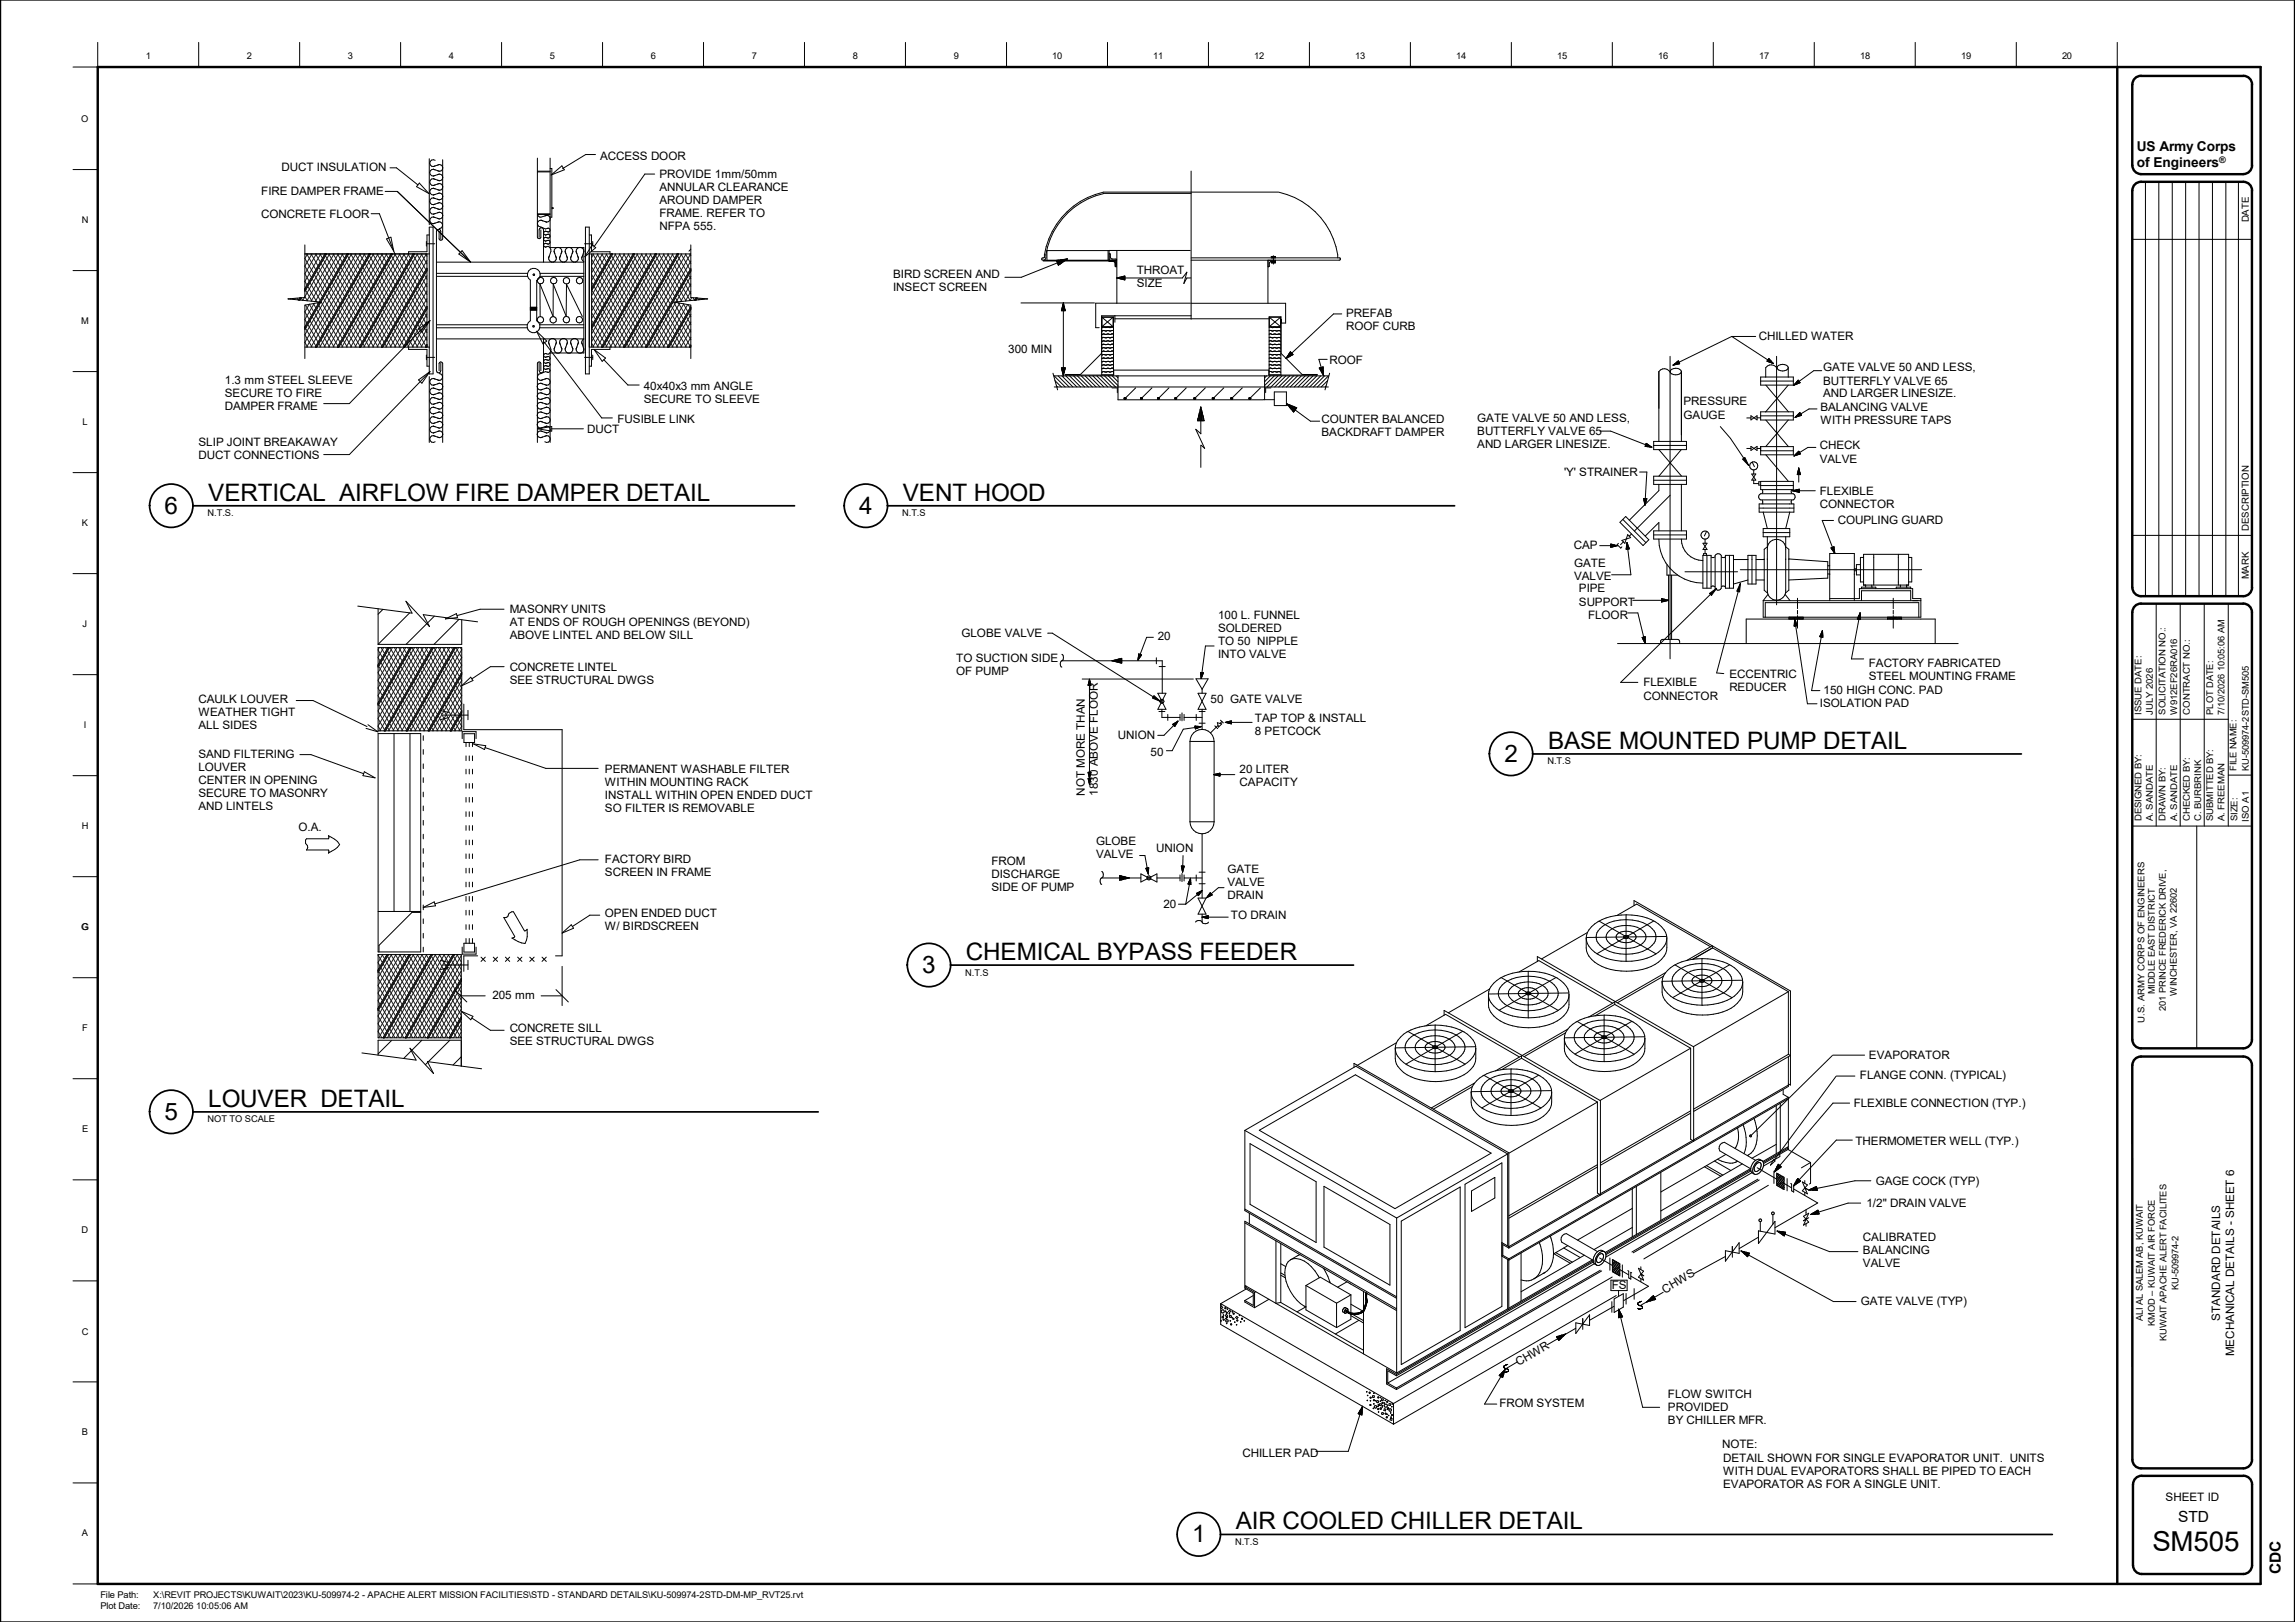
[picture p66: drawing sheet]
<svg xmlns="http://www.w3.org/2000/svg" width="841mm" height="594mm" viewBox="0 0 841 594" stroke-linecap="round" stroke-linejoin="round" font-family="sans-serif">
<defs><g id="words">
<text font-size="10.1" x="788.8" y="567.9">SM505</text>
<g font-size="8.8">
<text x="76.3" y="183.4">VERTICAL AIRFLOW FIRE DAMPER DETAIL</text>
<text x="330.9" y="183.4">VENT HOOD</text>
<text x="60.3" y="188.1">6</text>
<text x="314.9" y="188.1">4</text>
<text x="567.3" y="274.2">BASE MOUNTED PUMP DETAIL</text>
<text x="551.3" y="278.9">2</text>
<text x="354" y="351.6">CHEMICAL BYPASS FEEDER</text>
<text x="338" y="356.3">3</text>
<text x="76.3" y="405.4">LOUVER DETAIL</text>
<text x="60.3" y="410.1">5</text>
<text x="452.9" y="560.1">AIR COOLED CHILLER DETAIL</text>
<text x="436.9" y="564.8">1</text>
</g>
<g font-size="5.6">
<text x="798.2" y="557.4">STD</text>
<text x="835.9" y="576.7" transform="rotate(-90 835.9 576.7)">CDC</text>
</g>
<g font-size="5">
<text x="783.1" y="55.5">US Army Corps</text>
<text x="783.1" y="61.3">of Engineers</text>
</g>
<g font-size="4.3">
<text x="219.9" y="58.4">ACCESS DOOR</text>
<text x="103.2" y="62.8">DUCT INSULATION</text>
<text x="241.7" y="65.2">PROVIDE 1mm/50mm</text>
<text x="95.8" y="71.5">FIRE DAMPER FRAME</text>
<text x="241.7" y="69.9">ANNULAR CLEARANCE</text>
<text x="241.7" y="74.7">AROUND DAMPER</text>
<text x="95.8" y="79.8">CONCRETE FLOOR</text>
<text x="241.7" y="79.5">FRAME. REFER TO</text>
<text x="241.7" y="84.2">NFPA 555.</text>
<text x="644.5" y="124.6">CHILLED WATER</text>
<text x="369.5" y="129.3">300 MIN</text>
<text x="668.1" y="136.1">GATE VALVE 50 AND LESS,</text>
<text x="668.1" y="140.8">BUTTERFLY VALVE 65</text>
<text x="668.1" y="145.6">AND LARGER LINESIZE.</text>
<text x="541.4" y="154.6">GATE VALVE 50 AND LESS,</text>
<text x="541.4" y="159.3">BUTTERFLY VALVE 65</text>
<text x="541.4" y="164.1">AND LARGER LINESIZE.</text>
<text x="573.2" y="174.4">'Y' STRAINER</text>
<text x="673.5" y="191.9">COUPLING GUARD</text>
<text x="576.7" y="201">CAP</text>
<text x="582" y="226.7">FLOOR</text>
<text x="352.3" y="233.4">GLOBE VALVE</text>
<text x="424.3" y="234.4">20</text>
<text x="443.7" y="257.6">50 GATE VALVE</text>
<text x="668.3" y="254.3">150 HIGH CONC. PAD</text>
<text x="666.9" y="259.1">ISOLATION PAD</text>
<text x="409.7" y="270.8">UNION</text>
<text x="421.6" y="276.9">50</text>
<text x="109.4" y="304.5">O.A.</text>
<text x="423.7" y="311.9">UNION</text>
<text x="363.3" y="316.7">FROM</text>
<text x="363.3" y="321.5">DISCHARGE</text>
<text x="363.3" y="326.3">SIDE OF PUMP</text>
<text x="426.3" y="332.5">20</text>
<text x="451.1" y="336.5">TO DRAIN</text>
<text x="180.4" y="365.7">205 mm</text>
<text x="684.9" y="387.9">EVAPORATOR</text>
<text x="681.6" y="395.4">FLANGE CONN. (TYPICAL)</text>
<text x="679.3" y="405.4">FLEXIBLE CONNECTION (TYP.)</text>
<text x="679.9" y="419.3">THERMOMETER WELL (TYP.)</text>
<text x="687.4" y="434">GAGE COCK (TYP)</text>
<text x="684" y="442">1/2&quot; DRAIN VALVE</text>
<text x="682.7" y="454.6">CALIBRATED</text>
<text x="682.7" y="459.4">BALANCING</text>
<text x="682.7" y="464.1">VALVE</text>
<text x="590.7" y="472.3">FS</text>
<text x="610.1" y="473.8" transform="rotate(-30 610.1 473.8)">CHWS</text>
<text x="681.9" y="478.2">GATE VALVE (TYP)</text>
<text x="813.6" y="483.7" transform="rotate(-90 813.6 483.7)">STANDARD DETAILS</text>
<text x="818.7" y="496.7" transform="rotate(-90 818.7 496.7)">MECHANICAL DETAILS - SHEET 6</text>
<text x="556.5" y="500.3" transform="rotate(-30 556.5 500.3)">CHWR</text>
<text x="549.5" y="515.5">FROM SYSTEM</text>
<text x="611.3" y="512">FLOW SWITCH</text>
<text x="611.3" y="516.8">PROVIDED</text>
<text x="611.3" y="521.5">BY CHILLER MFR.</text>
<text x="455.3" y="533.7">CHILLER PAD</text>
<text x="631.1" y="530.4">NOTE:</text>
<text x="631.5" y="535.4">DETAIL SHOWN FOR SINGLE EVAPORATOR UNIT. UNITS</text>
<text x="631.5" y="540.2">WITH DUAL EVAPORATORS SHALL BE PIPED TO EACH</text>
<text x="631.5" y="545">EVAPORATOR AS FOR A SINGLE UNIT.</text>
<text x="793.6" y="549.7">SHEET ID</text>
</g>
<g font-size="4.2">
<text x="327.3" y="101.9">BIRD SCREEN AND</text>
<text x="416.6" y="100.4">THROAT</text>
<text x="327.3" y="106.7">INSECT SCREEN</text>
<text x="416.6" y="105.2">SIZE</text>
<text x="493.3" y="116">PREFAB</text>
<text x="493.3" y="120.7">ROOF CURB</text>
<text x="487.2" y="133.3">ROOF</text>
<text x="82.4" y="140.5">1.3 mm STEEL SLEEVE</text>
<text x="235.9" y="142.8">40x40x3 mm ANGLE</text>
<text x="82.4" y="145.2">SECURE TO FIRE</text>
<text x="82.4" y="150">DAMPER FRAME</text>
<text x="235.9" y="147.6">SECURE TO SLEEVE</text>
<text x="617" y="148.5">PRESSURE</text>
<text x="226.3" y="154.8">FUSIBLE LINK</text>
<text x="484.3" y="155">COUNTER BALANCED</text>
<text x="617" y="153.3">GAUGE</text>
<text x="667.1" y="150.7">BALANCING VALVE</text>
<text x="667.1" y="155.4">WITH PRESSURE TAPS</text>
<text x="215.2" y="158.7">DUCT</text>
<text x="484.3" y="159.8">BACKDRAFT DAMPER</text>
<text x="72.7" y="163.4">SLIP JOINT BREAKAWAY</text>
<text x="666.9" y="164.6">CHECK</text>
<text x="72.7" y="168.2">DUCT CONNECTIONS</text>
<text x="666.9" y="169.4">VALVE</text>
<text x="666.9" y="181.3">FLEXIBLE</text>
<text x="666.9" y="186.1">CONNECTOR</text>
<text x="576.8" y="207.8">GATE</text>
<text x="576.8" y="212.6">VALVE</text>
<text x="578.6" y="217">PIPE</text>
<text x="578.6" y="221.8">SUPPORT</text>
<text x="186.8" y="224.5">MASONRY UNITS</text>
<text x="446.4" y="226.6">100 L. FUNNEL</text>
<text x="186.8" y="229.3">AT ENDS OF ROUGH OPENINGS (BEYOND)</text>
<text x="446.4" y="231.4">SOLDERED</text>
<text x="186.8" y="234.1">ABOVE LINTEL AND BELOW SILL</text>
<text x="446.4" y="236.1">TO 50 NIPPLE</text>
<text x="186.8" y="245.6">CONCRETE LINTEL</text>
<text x="350.4" y="242.6">TO SUCTION SIDE</text>
<text x="446.4" y="240.9">INTO VALVE</text>
<text x="684.9" y="244.3">FACTORY FABRICATED</text>
<text x="186.8" y="250.4">SEE STRUCTURAL DWGS</text>
<text x="350.4" y="247.4">OF PUMP</text>
<text x="602.2" y="251.4">FLEXIBLE</text>
<text x="633.7" y="248.2">ECCENTRIC</text>
<text x="684.9" y="249">STEEL MOUNTING FRAME</text>
<text x="72.7" y="257.5">CAULK LOUVER</text>
<text x="602.2" y="256.2">CONNECTOR</text>
<text x="633.7" y="253">REDUCER</text>
<text x="72.7" y="262.3">WEATHER TIGHT</text>
<text x="72.7" y="267">ALL SIDES</text>
<text x="459.9" y="264.4">TAP TOP &amp; INSTALL</text>
<text x="459.9" y="269.2">8 PETCOCK</text>
<text x="72.7" y="277.7">SAND FILTERING</text>
<text x="72.7" y="282.4">LOUVER</text>
<text x="72.7" y="287.2">CENTER IN OPENING</text>
<text x="221.7" y="283.2">PERMANENT WASHABLE FILTER</text>
<text x="221.7" y="288">WITHIN MOUNTING RACK</text>
<text x="454.3" y="283.3">20 LITER</text>
<text x="72.7" y="292">SECURE TO MASONRY</text>
<text x="221.7" y="292.7">INSTALL WITHIN OPEN ENDED DUCT</text>
<text x="397.5" y="291.4" transform="rotate(-90 397.5 291.4)">NOT MORE THAN</text>
<text x="402.3" y="291.4" transform="rotate(-90 402.3 291.4)">1830 ABOVE FLOOR</text>
<text x="454.3" y="288">CAPACITY</text>
<text x="72.7" y="296.7">AND LINTELS</text>
<text x="221.7" y="297.5">SO FILTER IS REMOVABLE</text>
<text x="401.7" y="309.4">GLOBE</text>
<text x="221.7" y="316.1">FACTORY BIRD</text>
<text x="401.7" y="314.2">VALVE</text>
<text x="221.7" y="320.8">SCREEN IN FRAME</text>
<text x="449.8" y="319.9">GATE</text>
<text x="449.8" y="324.7">VALVE</text>
<text x="449.8" y="329.4">DRAIN</text>
<text x="221.7" y="336">OPEN ENDED DUCT</text>
<text x="221.7" y="340.8">W/ BIRDSCREEN</text>
<text x="186.8" y="377.9">CONCRETE SILL</text>
<text x="186.8" y="382.7">SEE STRUCTURAL DWGS</text>
</g>
<g font-size="3.5">
<text x="824.1" y="81.4" transform="rotate(-90 824.1 81.4)">DATE</text>
<text x="824.1" y="194.4" transform="rotate(-90 824.1 194.4)">DESCRIPTION</text>
<text x="824.1" y="212.2" transform="rotate(-90 824.1 212.2)">MARK</text>
</g>
<g font-size="3.4">
<text x="53.5" y="21.5">1</text>
<text x="90.5" y="21.5">2</text>
<text x="127.5" y="21.5">3</text>
<text x="164.5" y="21.5">4</text>
<text x="201.5" y="21.5">5</text>
<text x="238.5" y="21.5">6</text>
<text x="275.5" y="21.5">7</text>
<text x="312.5" y="21.5">8</text>
<text x="349.5" y="21.5">9</text>
<text x="385.6" y="21.5">10</text>
<text x="422.6" y="21.5">11</text>
<text x="459.6" y="21.5">12</text>
<text x="496.6" y="21.5">13</text>
<text x="533.7" y="21.5">14</text>
<text x="570.7" y="21.5">15</text>
<text x="607.6" y="21.5">16</text>
<text x="644.6" y="21.5">17</text>
<text x="681.6" y="21.5">18</text>
<text x="718.6" y="21.5">19</text>
<text x="755.6" y="21.5">20</text>
<text x="29.8" y="44.6">O</text>
<text x="29.9" y="81.6">N</text>
<text x="29.8" y="118.6">M</text>
<text x="30.2" y="155.6">L</text>
<text x="76.1" y="189.1">N.T.S.</text>
<text x="330.6" y="189.1">N.T.S</text>
<text x="30" y="192.6">K</text>
<text x="30.3" y="229.6">J</text>
<text x="784.8" y="261.7" transform="rotate(-90 784.8 261.7)">ISSUE DATE:</text>
<text x="788.9" y="261.7" transform="rotate(-90 788.9 261.7)">JULY 2026</text>
<text x="793.6" y="261.7" transform="rotate(-90 793.6 261.7)">SOLICITATION NO.:</text>
<text x="797.8" y="261.7" transform="rotate(-90 797.8 261.7)">W912EF26RA016</text>
<text x="802.4" y="261.7" transform="rotate(-90 802.4 261.7)">CONTRACT NO.:</text>
<text x="811.1" y="261.7" transform="rotate(-90 811.1 261.7)">PLOT DATE:</text>
<text x="815.2" y="261.7" transform="rotate(-90 815.2 261.7)">7/10/2026 10:05:06 AM</text>
<text x="30.7" y="266.6">I</text>
<text x="567.1" y="280">N.T.S</text>
<text x="819.6" y="282.3" transform="rotate(-90 819.6 282.3)">FILE NAME:</text>
<text x="824.1" y="282.3" transform="rotate(-90 824.1 282.3)">KU-509974-2STD-SM505</text>
<text x="29.9" y="303.6">H</text>
<text x="784.8" y="300.8" transform="rotate(-90 784.8 300.8)">DESIGNED BY:</text>
<text x="788.9" y="300.8" transform="rotate(-90 788.9 300.8)">A. SANDATE</text>
<text x="793.6" y="300.8" transform="rotate(-90 793.6 300.8)">DRAWN BY:</text>
<text x="797.8" y="300.8" transform="rotate(-90 797.8 300.8)">A. SANDATE</text>
<text x="802.4" y="300.8" transform="rotate(-90 802.4 300.8)">CHECKED BY:</text>
<text x="806.6" y="300.8" transform="rotate(-90 806.6 300.8)">C. BURBRINK</text>
<text x="811.1" y="300.8" transform="rotate(-90 811.1 300.8)">SUBMITTED BY:</text>
<text x="815.2" y="300.8" transform="rotate(-90 815.2 300.8)">A. FREEMAN</text>
<text x="820" y="300.8" transform="rotate(-90 820 300.8)">SIZE:</text>
<text x="824.1" y="300.9" transform="rotate(-90 824.1 300.9)">ISO A1</text>
<text x="29.8" y="340.6">G</text>
<text x="353.7" y="357.4">N.T.S</text>
<text x="789.7" y="364.2" transform="rotate(-90 789.7 364.2)">MIDDLE EAST DISTRICT</text>
<text x="797.7" y="364.6" transform="rotate(-90 797.7 364.6)">WINCHESTER, VA 22602</text>
<text x="793.7" y="370.2" transform="rotate(-90 793.7 370.2)">201 PRINCE FREDERICK DRIVE,</text>
<text x="30.1" y="377.6">F</text>
<text x="785.8" y="374.5" transform="rotate(-90 785.8 374.5)">U.S. ARMY CORPS OF ENGINEERS</text>
<text x="76.1" y="411.1">NOT TO SCALE</text>
<text x="30.1" y="414.7">E</text>
<text x="29.9" y="451.7">D</text>
<text x="798.3" y="472.5" transform="rotate(-90 798.3 472.5)">KU-509974-2</text>
<text x="785.2" y="483.9" transform="rotate(-90 785.2 483.9)">ALI AL SALEM AB, KUWAIT</text>
<text x="789.7" y="485.6" transform="rotate(-90 789.7 485.6)">KMOD – KUWAIT AIR FORCE</text>
<text x="29.9" y="488.8">C</text>
<text x="794" y="491.3" transform="rotate(-90 794 491.3)">KUWAIT APACHE ALERT FACILITES</text>
<text x="30" y="525.7">B</text>
<text x="30" y="562.7">A</text>
<text x="452.6" y="565.9">N.T.S</text>
<text x="36.8" y="585.4">File Path:</text>
<text x="56.1" y="585.4">X:\REVIT PROJECTS\KUWAIT\2023\KU-509974-2 - APACHE ALERT MISSION FACILITIES\STD - STANDARD DETAILS\KU-509974-2STD-DM-MP_RVT25.rvt</text>
<text x="36.8" y="589.5">Plot Date:</text>
<text x="56.1" y="589.5">7/10/2026 10:05:06 AM</text>
</g>
<text font-size="3.3" x="813.3" y="59.8">®</text>
</g></defs>
<g fill="none" stroke="#000" stroke-width=".37">
<path d="M404.3 70.8h32.2M404.4 70.9a27.5 27.5 0 0 0-21.2 22.5M436.5 62.7v54.2M468.5 70.4h-64.2a28.2 28.2 0 0 0-21.6 22.9M468.7 70.4a28.1 28.1 0 0 1 21.5 22.9M382.3 95.4h26.9M382.3 95.6h24.1M382.7 93.3v1.1l-.8 .1-.2 .4 .5 .4M383.3 93.3l-.1 1.6-.8 .4M383.7 95.3v-3.5h22.7v3.9M387.2 95.4l.7 1.8M387.5 96.3l.1 .2 2.9-1.2-2.9 1.3 .1 .2 1.4-.5-1.2 .9"/>
<path d="M391.2 94.8l-16.9 6.8h-6M391.2 94.8l-4 .6M391.2 94.8l-3.3 2.4M391.2 94.8l-3.8 1.3 2.1-1-2.2 .7-.1-.3 .7-.2-.7 .1M406.1 91.8v3.6M406.4 92.9l.4 .1 .2 1.5 .3 .3 1.6 .1 .3 .2-.1 2.6-.4-.1M406.4 95.7l1.9 .1 .3 .3 .1 1.5M406.4 95.3h2.8M406.5 91.7h29.7M406.7 95.4l-.3 .2M407.1 95.4l-.4 .4M407.5 95.4l-.5 .4"/>
<path d="M407.8 95.4l-.4 .4M408.1 95.4l-.4 .4M408.5 95.4l-.4 .4M408.9 95.4l-.6 .5M409.1 95.5l-.6 .6M409.1 95.9l-.5 .5M409.1 96.6l-.5 .3M409.1 96.9l-.4 .3M409.1 97.3l-.4 .3M409.2 96.2l-.6 .5M409.3 91.7v19.3M436.5 94.4h54.3l.4 .5-.4 .4h-54.3"/>
<path d="M464.7 95.3v15.8M464.7 95.3h2.7l-.2 .5M465.9 95.8l-.7 .3v1.3l-.5 .3M465.9 96.1h1.5M465.9 94.4v-.5h1.5v.5M465.9 95.8h1.5v.5h-1.5zM466.3 93.9v.5M466.3 95.7v.6M466.6 93.6v3.1M467 93.9v.5M467 95.8v.5M467.4 94l-1.5 .1"/>
<path d="M490.2 93.3v1.1M374.1 111h27M389.1 113.8l.2-1.1v1.1M389.4 113.8l.1-2.3v2.3M389.7 110.9v26.8M389.7 110.9l.1 2.9M389.7 110.9l.7 2.9h-1.4zM390 113.8v-1.7l.1 1.7M390.3 113.3v.5M403.8 116.2h4.1M403.8 119.6h4.1M403.8 116.2v3.4"/>
<path d="M403.8 116.2l4.1 3.4M407.9 116.2v3.4M407.9 116.2l-4.1 3.4M408.1 119.9l-3.7-.1-.6 .2M408.6 116.8h56.5M408.6 115.7v2.3M409.3 101.8h24l1.6-2.1-1.1 4.1 1.1-2h1.5M409.3 101.8l2.9 .7M409.3 101.8l2.9-.7v1.4M409.3 101.8l2.9 .1M412.2 101.5l-2.3 .1h2.3M412.2 101.2l-1.1 .1h1.1"/>
<path d="M412.2 102.1h-1.7l1.7 .1M412.2 102.4h-.6l.6 .1M436.2 111h-34.7v9h1.3M436.5 115.7h-32.8v13.7l-7.8 7.8h-5.5M436.5 111.1h34.6v7.2h-1.5v-1.4M465.1 119.9l3.7-.1 .5 .2M465.2 116.2h4.1M465.2 119.6h4.1M465.2 116.2v3.4M465.2 116.2l4.1 3.4M469.3 116.2v3.4M469.3 116.2l-4.1 3.4"/>
<path d="M491.7 115h-3l-17.4 16.3M385.9 136.7l1.7 6.1M386.3 137.7l4.1 4M386.3 137.7h100.5M386.6 139.4l2.4 2.3M387.7 137.7l4.1 4M389.1 134.7l.2 1.2v-1.2M389.1 137.7l4.1 4M389.4 134.7l.1 2.4v-2.4M389.8 134.7l-.1 3M390 134.7v1.8l.1-1.8M390.3 134.7v.6l.1-.6"/>
<path d="M390.4 134.7h-1.4l.7 3M390.4 134.7l-.7 3M390.6 137.7l4 4M392 137.7l4 4M393.4 137.7l4.1 4M394.8 137.7l4.1 4M396.2 137.7l4.1 4M397.6 137.7l4.1 4M399.1 137.7l4 4M400.5 137.7l4 4M401.9 137.7l4.1 4M403.3 137.7l4.1 4"/>
<path d="M403.7 137.3v-21.2h4.4v21.2M403.8 122.5l.6-.2 2.5 .2M403.8 126.3l.5-.2 2.6 .2M403.8 135l.5-.2 2.6 .2M404.7 137.7l4.1 4M406.1 137.7l3.6 3.5M406.9 130h.1M406.9 133.8l-2.6-.2-.5 .2M407 122.5h-.1M407 126.2l-.1 .1M407 133.7l-.1 .1M407 135h-.1"/>
<path d="M407.6 137.7l2.1 2.1M408.1 121.2l-3.9-.1-.4 .2M408.1 122.4l-.6-.1-.5 .2M408.1 123.7l-3.7-.1-.6 .2M408.1 124.9l-4.3 .1M408.1 126.2l-.6-.2-.5 .2M408.1 127.4l-3.8-.1-.5 .3M408.1 128.7l-3.8-.1-.5 .2M408.1 130l-3.8-.2-.5 .2M408.1 131.2l-4.3 .1M408.1 132.5l-3.8-.2-.5 .2M408.1 133.7h-1.1"/>
<path d="M408.1 135l-.6-.2-.5 .2M408.1 136.2l-3.7-.1-.6 .2M409 137.7l.7 .7M409.7 137.7v8.7h57.3M463.4 137.7v8.7M464.1 137.7l-.7 .7M465 135.6v1.8h17.8M465.1 121.2l3.7-.1 .5 .2M465.1 122.4l3.7-.1 .5 .2M465.1 123.7l3.7-.1 .5 .2M465.1 124.9l4.2 .1M465.1 126.2l3.7-.1 .5 .2"/>
<path d="M465.1 127.4l3.7-.1 .5 .3M465.1 128.7l3.7-.1 .5 .2M465.1 130l3.7-.2 .5 .2M465.1 131.2l4.2 .1M465.1 132.5l3.7-.2 .5 .2M465.1 133.7l3.7-.1 .5 .2M465.1 135l3.7-.2 .5 .2M465.1 136.2l3.7-.1 .5 .2M465.1 135.6h-57v1.8h-17.7M465.1 137.3v-21.3h4.3v21.3M465.5 137.7l-2.1 2.1M467 137.7l-3.6 3.5"/>
<path d="M468.4 137.7l-4.1 4M469.4 129.4l7.8 7.8h5.6M469.8 137.7l-4 4M471.2 137.7l-4.1 4M472.7 137.7l-4.1 4M472.9 128.8l-1.6 2.5M472.9 128.8l-.7 1 1-.7-1.6 1.7 1.8-1.5M472.9 128.8l.9 1.1M473.8 129.9l-.4 .2 .3-.4-1.4 1 1.2-1.2-2.2 1.8M473.8 129.9l-2.5 1.4M474 137.7l-4 4M475.5 137.7l-4.1 4"/>
<path d="M476.9 137.7l-4.1 4M478.3 137.7l-4 4M479.7 137.7l-4 4M481.2 137.7l-4.1 4M482.6 137.7l-4.1 4M483.4 134.8l1.6 2.7M483.4 134.8l.6 1-.1-1.1 .8 2.2-.5-2.3 .8 2.9M484 137.7l-4.1 4M484.9 134.4l.1 3.1M484.9 134.4v.6l-.3-.5 .4 1.7-.7-1.6 .7 2.9M484.9 134.4l-1.5 .4M485.4 137.7l-4.1 4"/>
<path d="M486.4 131.6h-3.1l1.7 5.9M486.5 139.4l-2.3 2.3M486.8 137.7l-4 4M487.3 136.7l-1.7 6.1M612 130.5v110.8M612.1 136.4a2.39 2.39 0 0 0-4.2-.3v25.6M612.2 135.6a2.53 2.53 0 0 1 4 .5 2.37 2.37 0 0 1-4.1 0zM615 132.2l-1.9 1.5M615 132.2l-.7 .6 .9-.3-1.7 .9 1.8-.7-2.2 1M615 132.2l.5 1M615.5 133.2l-2.4 .5M615.5 133.2l-.4 .1 .3-.3-1.3 .5 1.2-.7-2.2 .9"/>
<path d="M616.2 136.1v25.6M634.6 123.2h8.8M634.6 123.2l15.3 9.9M634.6 123.2l-21.5 10.5M645.2 138.1h12v3h-12zM645.2 139.6h12M647.5 132.3l2.4 .8M647.5 132.3l1 .3-.8-.6 1.2 .8M647.9 131.8l1.5 1.2M647.9 131.8l2 1.3M647.9 131.7l2 1.4M648.2 131.3l1.7 1.8"/>
<path d="M648.2 131.3l.3 .4-.4-.2 1.1 .9-1.3-.7M648.2 131.3l-.7 1M651 130.5v91M651.2 135a2.44 2.44 0 0 0-4.1-.3v3.4M651.4 134.2a2.48 2.48 0 0 1 3.9 .5 2.33 2.33 0 0 1-4.1 0zM655.3 134.7v3.4M659 139.2l-1.6 1.9M659 139.2l-.7 .8 .9-.5-1.5 1.2 1.6-1-1.9 1.4M659 139.2l.6 1M667.6 135.8h-2.9l-7.3 5.3M386.3 141.7h100.5M387.1 141.4l.4 .3"/>
<path d="M407.5 142.1h1.9v1.7M411.9 146.1l.3 .2M412.3 145.6l-.4 .4M412.4 145.6l-.5 .5M412.5 145.6l.2 .3M412.5 145.6l-.6 .2v.3M412.5 145.6l-.5 .6M412.6 145.7l-.5 .5M412.6 145.8l-.4 .5M412.6 146.1l-.1 .2M412.7 145.9l-.5 .4M412.7 145.9l-.4 .4"/>
<path d="M416.2 142.1l-3.9 3.8M418 146.1l.2 .2M418.3 145.6l-.4 .4M418.4 145.6l-.5 .5M418.5 145.6l.1 .3M418.5 145.6l-.5 .2v.3M418.5 145.6l-.5 .6 .5-.5M418.6 145.8l-.5 .5M418.6 146.1l-.2 .2M418.6 145.9l-.4 .4M418.6 145.9l-.3 .4M422.1 142.1l-3.8 3.8"/>
<path d="M424.2 145.8v.3M424.2 146.1l.2 .2M424.4 145.6l-.3 .2M424.5 145.6l-.4 .4M424.6 145.6l-.4 .5M424.7 145.6l.2 .3M424.7 145.6l-.5 .2M424.7 145.6l-.5 .6 .6-.5M424.8 146.1l-.2 .2M424.9 145.9l-.5 .4M424.9 145.8l-.5 .5M424.9 145.9l-.4 .4"/>
<path d="M428.4 142.1l-3.9 3.8M430.5 146.1l.3 .2M430.9 145.6l-.4 .4M431 145.6l-.5 .5M431.1 145.6l.1 .3M431.1 145.6l-.6 .2v.3M431.1 145.6l-.5 .6 .6-.5M431.2 146.1l-.2 .2M431.2 145.9l-.4 .4M431.2 145.8l-.5 .5M434.7 142.1l-3.8 3.8M437.7 145.6h.4"/>
<path d="M437.7 145.6l-.2 .2 .2 .5 .5-.4M437.7 145.6l-.2 .2M437.9 145.6l-.4 .4M438 145.6l-.5 .5M438.1 145.6l.1 .3M438.1 145.6l-.5 .6M438.1 145.7l-.5 .5M438.1 145.8l-.4 .5M438.1 146.1l-.1 .2M438.2 145.9l-.4 .4M438.8 154.1l.2-.9v.9M439.3 154.1l.2-3v3"/>
<path d="M440.1 149.1v9.8M440.1 158.8l-1.9-1.6 3.3 7-1.3-1.1M440.1 149.1l-1.3 5M440.1 149.1l1.2 5h-2.5M440.1 149.1l-.3 1v4M440.3 154.1v-4l.3 1v3M440.8 154.1v-1.9l.3 1.9M441.7 142.1l-3.9 3.8M444.2 145.8v.3M444.5 145.6l-.3 .2M444.6 145.6l-.4 .4M444.8 145.6l-.6 .5"/>
<path d="M444.8 145.6l.2 .3M444.8 145.6l-.6 .2M444.8 145.6l-.5 .6M444.9 145.8l-.4 .5M444.9 146.1l-.1 .2M445 145.9l-.5 .4-.3-.2M445 145.9l-.4 .4M448.5 142.1l-3.9 3.8M451 145.8v.3M451.2 145.6l-.2 .2M451.4 145.6l-.4 .4M451.5 145.6l-.5 .5"/>
<path d="M451.6 145.6l.1 .3M451.6 145.6l-.6 .2M451.6 145.6l-.5 .6M451.7 145.7l-.6 .5M451.7 145.8l-.5 .5M451.7 146.1l-.2 .2M451.7 145.9l-.3 .4M451.7 145.9l-.4 .4-.3-.2M455.3 142.1l-3.9 3.8M457.7 146.1l.2 .2M458 145.6l-.3 .4M458.2 145.6l-.5 .5"/>
<path d="M458.3 145.6l.1 .3M458.3 145.6l-.6 .2v.3M458.3 145.6l-.5 .6M458.3 145.7l-.5 .5M458.3 145.8l-.4 .5M458.3 146.1l-.1 .2M458.4 145.9l-.5 .4M458.4 145.9l-.4 .4M461.9 142.1l-3.9 3.8M465.7 142.1h-1.9v1.7M467 143.6h4.4v4.9h-4.4zM471.5 147.8l8.7 6.5h3.4"/>
<path d="M471.5 147.8l2.5 3.1M471.5 147.8l3.7 1.6M471.5 147.8l3.1 2.4 .1-.2-2.5-1.8 .7 .3M471.5 147.8l3 2.5-.1 .2-1.9-1.4 1.8 1.5-.2 .2-.5-.4 .4 .5M473 148.5l1.9 1.3-1.2-1 1.4 .7 .1-.1M475.2 149.4l-1.2 1.5M486 141.4l-.4 .3M586.4 157.9h3.9l15 5.9M640.1 153.1h1.5M641.6 152.3v1.5l2.3-1.5v1.5zM643.9 153h1.3M645.2 150.8h12v3h-12z"/>
<path d="M645.2 152.3h12M647.1 153.8l8.2 9.7M647.1 141.1l8.2 9.7M655.3 153.8l-8.2 9.8M655.3 141.1l-8.2 9.7M659.6 151.1l-1.8 1.8M659.6 151.1l-.7 .7 .8-.4-1.2 .7M659.6 151.1l.6 1M659.6 140.2l-2.2 .9M659.6 140.2l-.4 .1 .3-.3-1.2 .7 1.1-.9-2 1.3M659.8 151.6l-1.6 .9M660.2 152.1l-2.4 .8"/>
<path d="M660.2 152.1l-.5 .2 .4-.4-1.3 .7 1.1-.9-2.1 1.2M665.9 149.8h-3l-5.1 3.1M440.1 163.1v8.1M600.8 172.9h2.7l-.7 12.1M602.9 163.5l2.4 .3M602.9 163.5l.9 .1-.8-.4 1.8 .5-1.7-.8 2.2 .9M603.2 162.5l1.3 .7-1.4-.4 2.2 1M603.2 162.5l.5 .1M603.3 162.4l2 1.4M603.3 162.4l-.4 1.1M606 161.7h12v3h-12zM606 174.4h12v3h-12z"/>
<path d="M606 175.9h12M606 163.2h12M607.9 177.4v2.3l-10.8 10.8M607.9 164.7l8.3 9.6M616.1 164.7l-8.2 9.7M616.2 177.4v17M640.1 164.3h1.5M641.6 163.5v1.5l2.3-1.5v1.5zM641.9 173.6h1.5l-1.5 2.3h1.5zM642.1 169.3l.8 1.6M642.7 175.9v1.2h1.8M642.7 172.1v1.5"/>
<path d="M643.9 164.3h1.3M645.2 176.4h-.7v1.3h.7M645.2 163.5l12 .1v3h-12zM645.2 176.3h12v3h-12zM645.2 165.1h12M645.2 177.8h12M645.8 179.4l.2 .9-.3 .5M647.1 166.6l8.2 9.6M656.6 179.4l-.2 .4 .3 1M656.9 179.7h8.3M656.9 179.7l2.4 .6M656.9 179.7l2.4-.5v1.1"/>
<path d="M656.9 179.7l2.4 .2M658.6 173.8l.1-.4v.4M658.8 173.8l.2-1.4v1.4M659.2 171.4v5.2M659.2 165.3l-1.8 1.7M659.2 165.3l-.7 .6 .8-.3-1.5 1.1 1.7-1-2.1 1.3M659.2 165.3l.6 .9M659.2 171.4l-.6 2.4M659.2 171.4l.6 2.4h-1.2M659.2 171.4l-.1 2.4M659.3 173.8v-1.9l.1 1.9M659.3 179.3l-.9 .1h.9"/>
<path d="M659.3 179.5l-1.9 .1h1.9M659.6 173.8v-.9l.1 .9M659.8 166.2l-2.4 .8M659.8 166.2l-.5 .2 .3-.3-1.2 .6 1.1-.8-2.1 1.1M665.4 163.9h-2.9l-5.1 3.1M586.2 199.9h6.5M590.3 199.3l2.4 .6M590.3 199.3v1.1l2.4-.5M590.3 200h1.9l-1.9 .1M590.3 199.5l1.4 .1h-1.4M590.3 199.3l.5 .1h-.5M592.2 199.8l.5 .1"/>
<path d="M593.1 199l-.5 .5 1.3 1.2 .5-.4M594.7 190.2l8.5 8.6M594.9 198.5l-1 1M595.8 189.2l8.4 8.5-2.1 2.1-8.5-8.5zM596.2 198.7l1.5 11.8h-7.1M596.2 198.7l-.3 2.5M596.2 198.7l.9 2.3M596.2 198.7l.2 2.4-.3-1.4v1.4l-.1-.4-.1 .5M596.5 195.8l1.1 1.1-3.2 1.1 1 1zM597.9 195.6l-.8 .8M602.3 182.6l1.2 .1-.7 2.3M602.3 182.6l.5 2.4"/>
<path d="M602.3 182.6l.2 1 .1-1h.3l-.1 2.4M602.7 182.6v1.9l.1-1.9M603.4 183.1l-.1-.4-.2 1.4-.1-1.5-.2 2.4M606 194.4h12v3h-12zM606 195.9h12M607.9 197.4a16.2 16.2 0 0 0 16.1 16.2M607.9 194.4v-3l-5 4.9M612 181.4l-13.1 13.1M616.2 197.4a7.9 7.9 0 0 0 7.8 7.9M624.1 199h1.5l-1.5 2.3h1.5zM624.8 197.5v1.5M625.4 194.6l-.8 1.7"/>
<path d="M644.7 184.6h12.7v3h-12.7zM644.7 186.1h12.7M644.7 181.2l.5-.4h12a1.28 1.28 0 0 1 0 2.3h-12a1.21 1.21 0 0 1-.5-1.9zM645.8 183.2l.2 .9-.3 .5M646.1 193.6h9.8v3h-9.8zM646.1 195.1h9.8M646.1 187.6l1.6 6M647.7 196.6v3.7M648.7 198.4a3.4 3.4 0 0 1 3.8-.5 3.4 3.4 0 0 1 1.9 3.3v15a3.4 3.4 0 0 1-3.4 3.6 3.4 3.4 0 0 1-3.3-3.6v-15l.4-2zM654.4 196.6v3.7M655.9 187.6l-1.5 6M656.6 183.2l-.2 .4 .3 1"/>
<path d="M659.3 180h-1.4l1.4 .1M659.3 180.2h-.4l.4 .1M671.9 190.6h-4.1l4.6 12.1M590.3 200.2h.9l-.9 .2M597.1 201l-.4-.9v.9l-.3-1.8 .1 1.9M597.1 201l-1.2 .2M598.3 219.9h13.2M608.9 219.8l2.6 .1M608.9 219.2l2.6 .7M608.9 219.2v1.3l2.6-.6M608.9 219.5l1.5 .1h-1.5M608.9 219.2l.4 .1h-.4"/>
<path d="M610.9 206.8v3.9h3.9M611.5 210.7v23.5M612.6 210.7v23.5M617.5 209.4h19.2M624 203.4h3v12h-3zM624.2 203.4v-.6h1.1v.6M624.8 201.3v1.4M625.5 203.4v12M627 214.9l.5-.3 .9 .3M628.4 204l-.4 .2-1-.2M628.5 203.4a1.32 1.32 0 0 1 2.3 0v12a1.21 1.21 0 0 1-1.2 .8 1.21 1.21 0 0 1-1.1-.8zM630.9 214.9l.4-.3 .9 .3"/>
<path d="M632.2 204l-.4 .2-.9-.2M632.3 203.4h3v12h-3zM633.8 203.4v12M635.3 204.9h5.2M637.7 208.7h66.5M640.5 203.4h3v10.5h-3zM640.5 212.4l-5.2 1.5M642 203.4v10.5M643.5 204.9h3M643.5 212.4h3M647.7 200.3l-1.2 .9v15l1.2 1M647.9 217.7l-1.8 2.3"/>
<path d="M654.2 217.7l1.8 2.3M654.3 200.3l1.2 .9v15M655.5 216.2l-1.2 1M655.5 204.7l14.3 1v6.1l-14.3 .6M658.7 219.1v3.8M669.8 207.2h.7M669.8 210.2h.7M670.5 219.2h10.9v-3.6h19.5v3.6h3v6.9h-57.8v-6.1M671 200.7l1.4 2M671.5 200.5l.6 1.8-.8-1.7 .2 .9-.5-.8M672.1 200.3l.3 2.4M672.1 200.3v.4l-.2-.3 .4 1.4-.6-1.4 .7 2.3"/>
<path d="M672.1 200.3l-1.1 .4M679.5 208.3h.8M679.5 209h.8M681.8 206.8h-1.5v3.8h1.5M682.2 215.6v-.5h5.2v.5M682.2 220v-3.6h18v3.6M682.9 204.2h-1.1v8.9h1.1M682.9 203h16.5v11.3h-16.5zM683.7 214.3v.8M685.9 214.3v.8M686.6 203v11.3M693.8 219.1v3.8"/>
<path d="M694.9 215.6v-.5h5.3v.5M695.7 203v11.3M696.4 214.3v.8M698.7 214.3v.8M699.4 204.2h1.2v8.9h-1.2M389.1 239.6a1.48 1.48 0 0 1-.3 2.6 1.58 1.58 0 0 0 .3 2.1M417.3 239.5l-.3 2.3M417.3 239.5l-.1 .9 .4-.8-.5 1.7 .7-1.6-.8 2.1M417.3 239.5l1 .4M418.3 239.9l-1.3 1.9M418.3 239.9l-.2 .3v-.3l-.6 1.1 .4-1.2-.9 2M422.7 233.4h-2.5l-3.2 8.4"/>
<path d="M444.9 236.6h-3.2l-1.5 11.9M592.8 235.7h124.8M596.6 224.5h3.6l2.7 11.2M601.8 233.5l1.1-.3v2.5M601.8 233.5l1.1 2.2M601.8 233.5l.4 .9-.1-1 .6 1.8-.5-1.8 .4-.1 .3 1.4M602.4 233.3l.5 2.4M602.4 233.3l.5 1.9M602.9 233.7l-.2-.4 .2 .9M608.5 235.7l.1-1.1 .7-.4h5.5l.6 .5 .1 1M608.9 220h2.1l-2.1 .1M608.9 220.3h1l-1 .1"/>
<path d="M639.9 235.7v-9h69.3v9M646.1 220h57.8M655.6 226.1v.6M655.9 226.1l-.3 .3M656.3 226.1l-.6 .6M656.8 226.1l-.7 .6M657.3 226.1l-.8 .6M657.7 226.1l-.7 .6M657.7 226.9l4.6 30.9h3.6M657.7 226.9l-.2 2.4M657.7 226.9l1 2.3M657.7 226.9l.4 2.3-.2-1.9 .4 1.9v-.9l.4 .9"/>
<path d="M657.7 226.9l.2 2.3-.3-1.4 .1 1.5-.2-.4v.4M658.2 226.1l-.7 .6M658.6 226.1l-.7 .6M658.7 229.2l-1.2 .1M658.7 223.6v1.3M658.7 225.5v4.6M659.1 226.1l-.7 .6M659.5 226.1l-.7 .6M660 226.1l-.7 .6M660.4 226.1l-.6 .6M660.8 226.2l-.6 .5M660.8 226.6l-.1 .1"/>
<path d="M660.8 226.1v.6M666.9 233.2l1.1 .2M667.4 233.3l.5-1.9-.2 1.9 .3 .1M667.8 233.3l.2-.8-.1 .9M667.9 230.9l-4 22h3M667.9 230.9l-1 2.3M667.9 230.9l.1 2.5M667.9 230.9l-.6 2.4 .2-1.4-.4 1.3-.1-.5-.1 .5M670.5 220v-17.3h9v17.3M680.6 226.7l.2-.4-.1 .4M680.6 226.7l1.2 .2M680.8 226.7l.4-1.3-.2 1.4"/>
<path d="M681.4 224.9l-.3 1.9M681.7 224.5l-3.2 16.8h4.5M681.7 224.5l-1.1 2.2M681.7 224.5l.1 2.4M681.7 224.5l-.5 2.3 .5-1.8-.3 1.9 .3-.9 .1 .9M691.7 226.1h5.2v.6M692 226.1l-.3 .3M692.4 226.1l-.7 .6v-.6M692.9 226.1l-.7 .6M693.3 226.1l-.6 .6M693.8 223.6v1.3M693.8 225.5v4.6"/>
<path d="M693.8 226.1l-.7 .6M694.3 226.1l-.8 .6M694.7 226.1l-.7 .6M695.2 226.1l-.7 .6M695.6 226.1l-.7 .6M696.1 226.1l-.7 .6M696.5 226.1l-.7 .6M696.9 226.2l-.6 .5M696.9 226.6l-.1 .1M703.2 226.1v-5.4h-56.3v5.4M389.1 242h36.8v11.9M396.6 248.7h40.7"/>
<path d="M398.7 251l.1-.4v.4M398.9 251l.1-1.3v1.3M399.2 248.8v38.5M399.2 248.8l-.5 2.2M399.2 248.8l.6 2.2h-1.1M399.2 248.8v2.2M399.4 251v-1.7l.1 1.7M399.6 251v-.9l.1 .9M407.5 242l3.6-.9v1.8zM408.2 242.2h2.9M408.9 242.4h2.2M409.7 242.5h1.4"/>
<path d="M411.1 241.3l-1.4 .2h1.4M411.1 241.7l-2.9 .2h2.9M411.1 242.7h-.7l.7 .2M423.8 240.9v2.2M424.3 253.9h3l-3 5.9h3zM424.8 244.1h2.2M425.8 259.8v3h6.6M438.3 248.6h4.4l-2.2 3.8zM439 253.9h3l-3 5.9h3zM439.9 246.3l.3 2.2M439.9 246.3l.1 .9 .2-.9-.1 1.8 .4-1.7-.3 2.1M439.9 246.3l1.1 .1"/>
<path d="M440.5 252.4v1.5M440.5 259.8v7.4M440.9 246.4l-.4 1.3 .1-1.3-.4 2.1M440.9 246.4v.4M441 246.4l-.8 2.1M424.7 260.6h2.2M427.9 261.7v2.2M429.9 265.5l1-.9-.9 1M430.1 265.1l-.3 .3M430.4 265.9l.6-.6-.5 .8M431.7 264.1l-5.1 5.2h-2.3M431.7 264.1l-1.9 1.2 .7 .8"/>
<path d="M431.7 264.1l-1.2 2M431.7 264.1l-1.6 1.6 1.4-1.2-1.2 1.4M431.7 264.1l-1.6 1.5M432.4 261.7v2.2M433.2 261.1v2.9M433.9 262.8h6.6M433.9 261.7v2.2M436.1 271.6h8.8M436.1 271.6v29.4M437.9 265.9l2.3 .2M437.9 265.9l.4 .1-.4 .1 .9-.1M437.9 265.9l.2 1.1"/>
<path d="M438.4 261.7v2.2M438.4 266.8l-.3 .2M439.3 266.1l-1.4 .1 1.8-.1M439.4 260.6h2.2M439.4 264.9h2.2M440.2 266.1l-6.6 1-4 7.9h-2.2M440.2 266.1l-2.1 .9M440.2 266.1l-2.2 .3 1.8-.1-1.8 .5 .9-.1M440.5 267.2l1.2 .1 1.9 1.1M440.5 267.2a4.4 4.4 0 0 0-4.4 4.4M443.6 268.4l.7 1 .6 2.2M444.9 271.6v29.4"/>
<path d="M445.2 265.9l1 1M446.1 264.7l1.6 .4-1.2 1.2zM446.4 265.7l-2.8 2.7M447.3 263.8l1 1M447.8 264.3l-.7 .7M449 264.6h9.9M449 264.6l2.2 .5M449 264.6l2.2-.6v1.1M449 264.6l2.2 .1M451.2 264.1l-.8 .1h.8M451.2 264.4l-1.7 .1h1.7M451.2 264.8h-1.3l1.3 .1"/>
<path d="M451.2 265h-.4l.4 .1M398.8 282.9l.1 .9v-.9M398.8 285.1l.1 .9v-.9M399 282.9l.2 1.7v-1.7M399 285.1l.2 1.8v-1.8M399.4 282.9l-.2 2.2M399.4 285.1l-.2 2.2M399.5 282.9v1.3l.1-1.3M399.5 285.1v1.3l.1-1.3M399.7 282.9v.4l.1-.4M399.7 285.1v.4l.1-.4M399.8 285.1l-.6 2.2"/>
<path d="M399.8 285.1h-1.1l.5 2.2M399.8 282.9l-.6 2.2M399.8 282.9h-1.1l.5 2.2M444.8 283.7h7.7M444.8 283.7l2.2 .6M444.8 283.7l2.2-.5v1.1M444.8 283.7l2.2 .1M445.7 283.5l-.4 .1h1.7M446.6 284.1l.4 .2M447 283.3l-.8 .1h.8M447 283.9h-1.3l1.3 .2M403.7 319.2a1.48 1.48 0 0 1 0 2.4"/>
<path d="M417.6 313.4h2l1.2 6.7M419.9 318.1l.9 2M419.9 318.1l.3 .8v-.9l.4 1.7-.2-1.7 .4 2.1M421 317.8l-.2 2.3M421 317.8l-.1 .5-.1-.4 .1 1.3-.4-1.3 .3 2.2M421 317.8l-1.1 .3M432.9 317.2l.5 2.2M432.9 317.2l.2 .9 .1-.9 .1 1.8 .1-1.8v2.2M432.9 317.2h1.1M433.2 319.9v3M433.5 313.4l-.1 6M433.7 317.2l-.1 1.4z"/>
<path d="M434 317.2l-.1 .5v-.5h-.4l-.1 2.2M434 317.2l-.6 2.2M436.1 301a4.5 4.5 0 0 0 4.4 4.4M436.1 301h8.8M439.4 319.4h2.2M440.5 305.4v23.5M444.9 301a4.5 4.5 0 0 1-4.4 4.4M403.7 321.6h14.4M403.7 321.6a1.48 1.48 0 0 0 0 2.3M410.3 320.7l.7 .1h-.7M410.3 320.7l3.6 .9M410.3 320.7v1.7l3.6-.8"/>
<path d="M410.3 322.1h1.4l-1.4 .2M410.3 321.7h2.8l-2.8 .2M410.3 321.4l3.6 .2M410.3 321l2.1 .2h-2.1M418.1 320.1v2.9l5.9-2.9v2.9zM424 321.6h8.4M431.8 331.2h2.7M432.4 320.5v2.2M433.9 321.6h6.6M433.9 320.5v2.2M435.4 323.8l.1-.4-.1 .4 .8 .1 .2-.8v.9M435.4 323.8l1 .2"/>
<path d="M435.6 323.8l.3-1.3-.2 1.3M436 323.9l.3-1.7-.2 1.7M436.3 321.7l-1.8 9.5M436.3 321.7l-.9 2.1M436.3 321.7l.1 2.3M436.3 321.7l-.4 2.2M436.3 321.7l-.5 2.2M438.1 337.7a1.48 1.48 0 0 1 2.4 0M438.4 320.5v2.2M438.5 327.2l.7 .8M438.8 327.6l.2 .3 .7-.6-.5 .7M438.9 327.7l1.4-1.1-1.3 1.2"/>
<path d="M439 328.9h3l-3 5.9h3zM439.4 323.7h2.2M440.5 334.8v2.9M440.5 335.9h9.6M440.5 326.2l-6 5M440.5 337.7a1.41 1.41 0 0 0 2.3 0M440.5 335.9l2.2 .6M440.5 335.9l2.2-.5v1.1M440.5 335.9l2.2 .1M440.5 326.2l-2 1M440.5 326.2l-1.3 1.8M440.5 326.2l-1.8 1.3 1-.9-1.1 .8 .3-.4-.4 .2"/>
<path d="M442.7 335.5l-.8 .1h.8M442.7 335.7l-1.7 .1h1.7M442.7 336.1h-1.3l1.3 .2M442.7 336.3h-.4l.4 .2M443 328.4l1-.9-1.4 1.1M443.5 327l-1.3 1.8M443.5 327l.2 .2-1.3 1.2 1.4-1-1.6 1.4M443.5 327l.7 .8M443.6 327.1l-.6 .6 .6-.5M444.2 327.8l-2 1M444.2 327.8l-.4 .2 .2-.4-.6 .6M448.6 325.1h-2.1l-4.3 3.7"/>
<path d="M586 337.4l20.9 12M592.5 335.3l7.3-4.2 27 15.7M595.9 335.1v17M598.8 331.7v-1.8l57.3 33.1v34.4l-.7-.4M606 337.3l-20.8 12M550.1 358.1l20.9 12M556.7 356l7.2-4.2 27.1 15.7M560 355.8v17M563.4 352.1v-1.7l57.2 33v34.5l-1.1-.6v-33.4M570.2 358l-20.9 12M581.3 343.6a7.5 7.5 0 0 0 4.3 6 22.6 22.6 0 0 0 22.2-.9 7.1 7.1 0 0 0 3-5.1M581.7 341.5a14.1 14.1 0 0 1 12.4-6.3 19.1 19.1 0 0 1 14.8 4.2 5.9 5.9 0 0 1 1.9 4.1 8.3 8.3 0 0 1-1.9 7.9 19.8 19.8 0 0 1-16.8 4 13.4 13.4 0 0 1-10.4-6.2l-.4-2v-3.6"/>
<path d="M581.7 341.5l-.4 2.1M581.7 341.5l-16.8 9.7M586.4 340.1a15.3 15.3 0 0 1 15.6-2.2 6.8 6.8 0 0 1 4.8 5.3 5.2 5.2 0 0 1-3.2 4.4 16.7 16.7 0 0 1-16.4-.6 4.2 4.2 0 0 1-.8-6.9zM589.8 340.9a10.7 10.7 0 0 1 12.2 0 2.99 2.99 0 0 1 1.2 2.9 2.99 2.99 0 0 1-2.2 2.4 11 11 0 0 1-11.2-.7 2.78 2.78 0 0 1 0-4.6zM592.8 342a4.9 4.9 0 0 1 6.7 .8 2.47 2.47 0 0 1-2.9 2.4 4.1 4.1 0 0 1-4.3-1.6v-.8zM595.1 343l.6-.3a.64 .64 0 0 1 .9 0 .64 .64 0 0 1 0 .9 .64 .64 0 0 1-.9 .1l-.6-.3zM609.1 359.6a9.3 9.3 0 0 0 7.3 7.4 22.8 22.8 0 0 0 19.2-2.2 7 7 0 0 0 3-5.2M609.1 359.6a8.2 8.2 0 0 0 1.9 7.8 18.6 18.6 0 0 0 14.9 4.3 14.9 14.9 0 0 0 12.3-6.4l.4-2v-3.7M609.5 357.6l-16.8 9.7M609.6 357.5a13.3 13.3 0 0 1 10.3-6.1 20.2 20.2 0 0 1 16.8 4.1 5.6 5.6 0 0 1 1.9 4.1M609.6 357.5l-.5 2.1M610.4 356.2l-18.5 10.7"/>
<path d="M610.8 343l-29.5 .4M613.8 353.4l20.9 12M614.2 356.2a15.3 15.3 0 0 1 15.6-2.3 6.8 6.8 0 0 1 4.9 5.3 6.2 6.2 0 0 1-4.9 5.3 16.9 16.9 0 0 1-14.8-1.4 4.3 4.3 0 0 1-.8-6.9zM617.6 356.9a10.7 10.7 0 0 1 12.2 0 2.99 2.99 0 0 1 1.2 2.9 2.99 2.99 0 0 1-2.1 2.4 10.9 10.9 0 0 1-11.3-.6 2.82 2.82 0 0 1 0-4.7zM620.6 358.1a4.8 4.8 0 0 1 6.7 .8 2.52 2.52 0 0 1-2.8 2.4 3.8 3.8 0 0 1-4.4-2.1zM622.9 359.1a.91 .91 0 0 1 .9-.5 .91 .91 0 0 1 .7 .8 .91 .91 0 0 1-.9 .4 .91 .91 0 0 1-.7-.7zM623.7 351.1v17.1M627.6 347.2l-7.3 4.2M627.6 347.2l-.2-.8-9.3 5.4M627.6 347.2l27.8 16M633.9 353.4l-20.9 12M638.6 359l-29.5 .4"/>
<path d="M513.2 379.9a18.6 18.6 0 0 1 14.9-4.4 15.8 15.8 0 0 1 11.8 5.5 11.8 11.8 0 0 1 .5 8.7 13.2 13.2 0 0 1-10.3 6.1 22.1 22.1 0 0 1-15.8-3 7.1 7.1 0 0 1-3-5.1 8.2 8.2 0 0 1 1.9-7.8zM516 377.8l20.9 12M522.5 375.7l7.3-4.2 27 15.6M525.9 375.5v17M529.2 371.9v-1.8l57.3 33v34.5l-1.1-.6v-33.4M536.1 377.7l-20.9 12.1M545.5 364.3a8.2 8.2 0 0 0 1.9 7.8 20.5 20.5 0 0 0 18.8 3.6 11.1 11.1 0 0 0 8.7-6.7l.1-4.7M545.5 364.3a7.3 7.3 0 0 0 4.3 6 22.6 22.6 0 0 0 22.1-.9 6.7 6.7 0 0 0 3.1-5.1M545.9 362.2a13.2 13.2 0 0 1 10.4-6.1 19.8 19.8 0 0 1 16.8 4 5.6 5.6 0 0 1 1.9 4.2M545.9 362.2l-.4 2.1M545.9 362.2l-15.2 8.8M550.5 360.8a15.4 15.4 0 0 1 15.7-2.2 6.6 6.6 0 0 1 4.8 5.3 5.5 5.5 0 0 1-3.2 4.4 15.9 15.9 0 0 1-17.3-1.4 4 4 0 0 1 0-6.1z"/>
<path d="M554 361.5a10.6 10.6 0 0 1 12.1 0 3 3 0 0 1-.9 5.4 11 11 0 0 1-11.2-.7 2.82 2.82 0 0 1 0-4.7zM557 362.7a4.7 4.7 0 0 1 6.6 .8 2.47 2.47 0 0 1-2.8 2.4 3.7 3.7 0 0 1-4.4-2zM559.2 363.9v.1M559.2 363.7a.84 .84 0 0 1 1-.4 .84 .84 0 0 1 .6 .9 .92 .92 0 0 1-1.6-.5zM573.7 378.3a14 14 0 0 1 12.3-6.4 19.3 19.3 0 0 1 14.9 4.3 5.8 5.8 0 0 1 1.9 4.1M573.7 378.3l-.4 2M573.7 378.3l-15.2 8.7M574.5 376.9l-16.7 9.7M574.9 363.7l-29.4 .4M577.9 374.1l20.9 12M578.3 376.9a15.6 15.6 0 0 1 19.1 0 4.2 4.2 0 0 1-.8 6.9 16.4 16.4 0 0 1-17.4 0 4.2 4.2 0 0 1-.9-6.9zM581.8 377.6a10.6 10.6 0 0 1 12.1 0 3 3 0 0 1 1.2 2.9 3 3 0 0 1-2.1 2.4 11 11 0 0 1-11.2-.7 2.78 2.78 0 0 1 0-4.6z"/>
<path d="M584.8 378.8a4.9 4.9 0 0 1 6.6 .7 2.47 2.47 0 0 1-2.8 2.5 3.7 3.7 0 0 1-4.4-2.1zM587.1 379.6l.6-.2a.64 .64 0 0 1 .9 .1 .64 .64 0 0 1 0 .9 .64 .64 0 0 1-.9 0l-.7-.3zM587.8 371.8v17M591.7 367.9l27.8 16M591.7 367.9v-.9l-9.4 5.4M591.7 367.9l-7.2 4.2M598 374.1l-20.9 12M602.7 379.7l-29.4 .4M655.4 363.2l-34.9 20.2M655.4 363.2v23M496.2 390.9v-1.4l56.7 32.7v34.9M511.3 384a8.1 8.1 0 0 0 5.8 6.8 22.8 22.8 0 0 0 20.7-1.6 6.7 6.7 0 0 0 3-5.2"/>
<path d="M511.7 381.9l-14.3 8.3M516.3 380.5a15.6 15.6 0 0 1 19.1 0 4.2 4.2 0 0 1-.8 6.9 16.4 16.4 0 0 1-17.4 0 4.3 4.3 0 0 1-.9-6.9zM519.8 381.3a10.7 10.7 0 0 1 12.2 0 3 3 0 0 1 1.2 2.9 3 3 0 0 1-2.1 2.4 11 11 0 0 1-11.3-.7 2.82 2.82 0 0 1 0-4.6zM522.9 382.4a4.8 4.8 0 0 1 6.6 .8 2.53 2.53 0 0 1-2.9 2.5 3.7 3.7 0 0 1-4.4-2.1zM525.1 383.3l.6-.2a.67 .67 0 0 1 .7 .1 .67 .67 0 0 1 .2 .7 .92 .92 0 0 1-1.5-.5zM539.5 398a13.5 13.5 0 0 1 10.4-6.2 19.8 19.8 0 0 1 16.8 4.1 5.6 5.6 0 0 1 1.9 4.1 8.4 8.4 0 0 1-1.9 7.8 19.8 19.8 0 0 1-16.8 4.1 13.4 13.4 0 0 1-10.4-6.2l-.4-2v-3.7M539.5 398l-.4 2M539.5 398l-14.3 8.3M540.4 396.7l-15.9 9.1M540.8 383.4l-29.5 .4M543.8 393.8l20.9 12M544.2 396.5a15.5 15.5 0 0 1 15.6-2.1 6.6 6.6 0 0 1 4.9 5.2 5.5 5.5 0 0 1-3.2 4.5 15.9 15.9 0 0 1-17.3-1.4 4 4 0 0 1 0-6.2z"/>
<path d="M547.6 397.3a10.6 10.6 0 0 1 12.2 0 2.78 2.78 0 0 1 0 4.7 10.6 10.6 0 0 1-12.2 0 2.78 2.78 0 0 1 0-4.7zM550.7 398.5a4.8 4.8 0 0 1 6.6 .7 2.48 2.48 0 0 1-2.9 2.5 3.7 3.7 0 0 1-4.4-2.1zM552.9 399.5l.6-.3a.58 .58 0 0 1 .8 0 .58 .58 0 0 1 0 .8l-.2 .1a.75 .75 0 0 1-.8 0 .75 .75 0 0 1-.4-.6zM553.7 391.5v17.1M557.6 387.6l27.8 16M557.6 387.6l-7.3 4.2M557.6 387.6v-.9l-9.5 5.5M563.9 393.8l-20.9 12M568.6 399.5l-29.5 .3M573.3 380.3a7.4 7.4 0 0 0 4.3 6.1 22.7 22.7 0 0 0 22.1-.9 6.7 6.7 0 0 0 3.1-5.2M573.3 380.3a8.2 8.2 0 0 0 1.9 7.8 19.8 19.8 0 0 0 16.8 4.1 13.5 13.5 0 0 0 10.4-6.2l.4-2v-3.7M619.5 383.9l-33.1 19.2"/>
<path d="M653.5 399v1.8l1.9 1.1M655.4 387v10.9l-102.5 59.2M655.4 386.2l.7 .4-35.5 20.5M655.4 386.2l-34.8 20M655.4 397.4l-34.8 20.1M671.5 386.6l-30 29.5M671.7 386.5h11.6M672.8 394.3l-22.6 30.5M672.9 394.1h6.8M456.2 414l40.7-23.5 55.6 32.2M456.2 414v29.4l55.6 32.1M456.2 414l55.6 32.1"/>
<path d="M458.1 418.9l24.2 13.9v22.3l-24.2-14zM461.5 414l35.2-20.3 49.7 28.7-35.2 20.3zM539.1 400a8.1 8.1 0 0 0 5.8 6.8 22.8 22.8 0 0 0 20.7-1.6 6.7 6.7 0 0 0 3-5.2M585.4 403.6l-32.5 18.8M619.5 407.7l-33 19.1M619.5 406.9l-33 19M620.3 417.7l-33.8 19.5M636.7 413.1a8.9 8.9 0 0 1-.9 7.5M638.8 411.9a15.2 15.2 0 0 1 .3 10.7M641.2 415.9l.2-.2 .5 .4-.5 .3zM642.8 409.7a14.3 14.3 0 0 1-.3 11.8l-2.2 1.7M650.9 405v17.6"/>
<path d="M650.9 419.1l-8.9 5.1M652.4 404.1v17.6M655.4 401.9v18.1l-9.3 5.4M655.4 401.9l-102.4 59.2M655.4 402.4l-102.5 59.1M677.8 404h-6.1l-21.5 25.2M678.8 417.6h-5.9l-15.7 16.7M485.2 434.5l24.2 14v22.2l-24.2-13.9zM536.9 433.7l13.5-7.8v52.6l-13.5 7.8zM539.2 436.2l8.6-5v7.6l-8.6 4.9zM552.5 422.7v33.7M552.5 422.7l-40.7 23.4"/>
<path d="M585.4 426.6l-32.5 18.7M585.4 427.4l-32.5 18.8M586.1 437.4l-33.2 19.2-2.5-1.5M598.2 435.4v17.6M599.7 434.6v17.6M608.6 429.4v17.6M624.6 427.4l6 3.4M625.3 426.9l6.1 3.5M628.3 425.2l6 3.5M629.4 424.6a9.3 9.3 0 0 0 6.5 1.1l.9-.4M632.5 422.8l-23.9 13.8M636.3 425.5l-.2 .2"/>
<path d="M638.5 426.3l-29.9 17.2M641.4 428.5l-53 30.6M641.5 428l-53.2 30.7M641.6 428.9l-53.1 30.6M642 429.5l-53.5 30.9M643.3 425l-11.4-6.6a2.11 2.11 0 0 0-1.7 3.1l11.4 6.6M643.6 426.3a.97 .97 0 0 1 1.4-.4 .97 .97 0 0 1 .3 1.4 1.55 1.55 0 0 1-2.3 1.5l-.2-.9zM643.9 427.7l7.2 4.2M644.2 431.9l-46.2 26.7M644.7 432.2l-46.2 26.7M645.7 425.1a2.5 2.5 0 0 0-3.8 1.7 2.06 2.06 0 0 0 1 3.2M645.7 425.1a3.4 3.4 0 0 0-3.4 4.1l.6 .8"/>
<path d="M645.7 425.1a3.4 3.4 0 0 1-1.8 5l-1-.1M648 434.1l-45.6 27M649.9 424.8l.6 .4-1.7 1.6zM650.1 429v4.5M650.5 428.7l1.7-1.8-2 2.3M651.1 429.7l2.7 1.5v4.5l-2.7-1.5zM651.1 431.8l1.4 3.2M651.1 433.1l.6 1.4M651.1 427.5l.7-.9-1 1.5M651.5 429.9l2.3 5.1-.5 .4M651.6 429.9l-.5 .5 2.3 5M651.6 426.4l1.1 1-2.5 1.8"/>
<path d="M651.6 426.4l-1.4 2.8M651.6 426.4l-.2 .5M652 430.2l-.9 1M652.2 422.7v.9l-5.9 3.5M652.3 427.7l.2-.5-1.2 1.3 1-1.5-2.1 2.2M652.3 430.4l1.5 3.2M652.5 430.5l-1.4 1.6M653 430.8l-1.9 2.1M653.2 430.9l.6 1.4M653.5 431.1l-2.4 2.6M653.8 431.6l-2.5 2.7M653.8 432.5l-2 2.1"/>
<path d="M653.8 433.3l-1.4 1.6M653.8 434.1l-1 1M653.8 433.5l2.7 1.5M654.9 431.7v4.5M655 420.2l.4 .3M655.2 421l8.3 4.8M655.4 420.5v.4l-9.1 5.2M655.4 420.5l-9.1 5.2M656.2 433.5l.3 .2v2.5l.8 .4v-2.5l.3 .2M657.3 435.5l8.8 5.1-15.6 9.1M658.8 431.6l-1.6 2.7M658.8 431.6l-.6 1 .9-.7-1.5 1.9 1.6-1.8"/>
<path d="M658.8 431.6l1 1M659.2 432l.1 .1M659.3 432.1l-2.1 2.2M659.8 432.6l-2.6 1.7M659.8 432.6l-.4 .3 .2-.5-1.3 1.2 1.1-1.4-2.2 2.1M660.5 432.9l1.8 1.1-1.8 2.2 1.8 1.1zM661.4 432.4v1M661.4 436.7v1.1M661.4 435.1l1 .6-.9-.6M662.8 435.9l3.1 .1M662.8 435.9l3.1-.5-1.8 .5 1.8-.2-.5 .2 .5 .1M663.5 425.8l-3.4 1.9"/>
<path d="M663.5 425.8v7.6l-.4 .3M665.6 434.6l-2.8 1.3M665.6 434.6l-1.1 .5 1.2-.1-2.3 .6 2.4-.3-3 .6M665.6 434.6l.3 1.4M685.6 432.5h-5.9l-16.9 3.4M456.2 447.9l55.6 32.1M456.2 442.8l55.6 32.2M457.8 444.4v3.9M467.6 454.4v23l1.7-.3M469.3 455.5v21.6M476.4 459.5l-.4 .2a7.3 7.3 0 0 0-5 4.8 15.1 15.1 0 0 0 7.6 14.2M511.8 446.1v56.8"/>
<path d="M513.5 447.3l21.6-12.5v52.5l-21.6 12.5zM552.9 457.1l-2.2-1.3v4l2.3 1.3M557.4 458.9v17.6M564.1 455.1a13.5 13.5 0 0 1-.3 11.8l-1.7 1.5M568.1 452.8a14.3 14.3 0 0 1-.3 11.8l-1.6 1.4M569.4 459.2l6.1 3.5M570.1 458.8l6.1 3.5M573.1 457.1l6 3.5M574.5 456.2l-5.2 3.1M580.6 459.7l-23.2 13.4M585.4 458.4l-11.4-6.6a2.11 2.11 0 0 0-1.7 3.2l11.5 6.6M585.4 458.5l-1 1.2-.6 1.9"/>
<path d="M585.4 458.5l1.3-.6 1.3 .6M585.9 459.7a.91 .91 0 0 1 1-.6 .91 .91 0 0 1 .7 1 1.91 1.91 0 0 1-2.3 2.1l-.2-1.2zM588 458.5a3.4 3.4 0 0 0-3.4 4l.5 .9M588 458.5a3.4 3.4 0 0 1-2.6 5l-.3-.1M598.2 442.6l-20.1 11.6M598.2 449.6l-14 8.1M632.3 458.1v3.8l5-6.7v3.9zM634.8 456.5v4M638 458.2l33.9 18.5h8.3M638 458.2l2.4 2.1M638 458.2l3.1 .8M638 458.2l2.8 1.3-2.1-1.2"/>
<path d="M638.5 458.6l2.1 1.2-1.6-.8 1.5 1-.5-.1 .4 .4M639.3 458.5l1.6 .9-1-.8 1.2 .4M641.1 459l-.7 1.3M644.4 450.8l6.1 1.2v-4.7l-6.1 8.2zM644.4 453.1l-7.1 4.2M644.7 446.6h.7v.7h-.7zM645.1 447.5v3.4M649.4 444h.7v.8h-.7zM649.7 444.9v3.5M651.3 450.9l19.1 7.5h10.4M651.3 450.9l2.5 1.8M651.3 450.9l3 .4"/>
<path d="M651.3 450.9l2.8 1.1-2.2-1 2.3 .7-1-.6 1.1 .2M651.3 450.9l2.7 1.3-1.7-.6 1.6 .9-.6-.1 .5 .3M654.3 451.3l-.5 1.4M660.9 445.5l1.9 2.1-1.9 1.1 1.9-4.3zM661.8 443.1v1.8M661.8 448.2v1M662.8 446l-1.9 1.1M666.2 443.2l-2.7 1.6M666.2 443.2l-1.1 .7 1.2-.2-2.3 .8 2.4-.6-2.9 .9M666.2 443.2l.4 1.4M666.6 444.6l-3.1 .2M666.6 444.6l-.6 .1 .5-.3-1.7 .4 1.7-.7-2.4 .7"/>
<path d="M681.9 440.6h-4.7l-13.7 4.2M447.3 477.9h.2zM447.3 477.5v7.6l63.4 36.5M447.3 477.5l63.4 36.6M447.7 478.4l.4 .5-.4 .4-.4-.4zM448.9 479h.3v.3h-.3zM449.8 479.4v.2zM450.6 479.8l.5 .5-.5 .4-.4-.4zM456.2 471.3v.5l3.1 1.8v4.5l-3.1-1.8M456.2 476.3v.6l3.5 2.1M456.2 471.3l3.5 2.1M456.6 471l-.4 .3"/>
<path d="M456.7 472.1l-9.4 5.4M459.3 474.5l-3.1 1.8M459.7 473.4v5.6M460.2 473.1l-.5 .3M465 475.9l-5.3 3.1M469.3 467.1l1.7 .9M469.3 466.2l1.6 .9M469.3 462.9l1.9 1M469.3 477.1l30.4 17.4M472.9 461.4a6.8 6.8 0 0 1 7.7 2.6l1.3 1.5 1.5 2.5M478.6 478.6l-3.3 1.9M478.6 470.8l11.2 6.5"/>
<path d="M478.6 470.8v9l11.2 6.4M478.6 470.8l5.2-3 11.2 6.5M484.9 464.5l1.7 3 .8 2.4M489.8 477.3v8.9M493.3 480h-.1M493.4 479.9l-.2 .2M493.4 479.9l.5 .4M493.4 480l-.2 .2M493.5 480l-.3 .2M493.6 469.5l-3.4 1.9M493.8 479.3h-.4l-.6 .5v1.1M493.8 479.3l-.7-.3a1.06 1.06 0 0 0-.9 1.6l.6 .3"/>
<path d="M493.8 479.3l.1 1M495 474.3v6.6l-.2 .3M495 477.7l4.4 2.5-.7 .4M495 474.3l-5.2 3M499.6 479.8l-.1 .3M499.7 473v6.7M500 479.8l-1 1M500.1 479.6l-.5 .8M500.1 479.6l-1.2 1.3M500.2 479.3l-.8 .8M500.2 479.4l-1.6 1.6M500.3 479l-.7 .8"/>
<path d="M500.4 477.6l-.8 2.2M500.4 475.2l.2 1M500.4 474.6v.6M500.4 475.3l.4-.3-.3 .4M500.4 478.8l-.6 .6M500.5 475.7l.3-.3-.3 .3M500.5 478.7l-.7 .6M500.5 473.7v.1M500.5 473.5l-.1 1.1M500.5 478.4l-.6 .7M500.6 476.2v.2M500.6 478.2l-.6 .6"/>
<path d="M500.6 476.4l-.2 1.2M500.6 476.5l.4-.3-.4 .6M500.6 478.1l-.6 .6M500.7 477.9l-.6 .6M500.7 477.8l-.6 1.8M500.7 477.8l-.5 .6M500.8 473.6l-.3 .4M500.8 477.6l-.6 .6M500.8 475.2v.5M500.8 474.6v.6M500.8 474.4l-.4 .4M500.8 474.3l-.4 .5"/>
<path d="M500.8 474.6l-.4 .3M500.8 474.8l-.4 .3M500.8 475.1l-.3 .5 .3-.4M500.8 477.6l-.5 .5M500.8 474.6l-.4 .4M500.8 474.9l-.4 .3M500.8 475.7l.1 .5M500.8 474.2v.4M500.8 474.1l-.4 .5M500.8 475.5l-.3 .4M500.8 475.7l-.3 .3M500.8 477.3l-.5 .5"/>
<path d="M500.8 474l-.4 .4M500.8 474.2l-.4 .4M500.8 477.4l-.5 .5M500.9 473.7l-.1 .5M500.9 473.7l-.4 .4M500.9 473.9l-.4 .4M500.9 475.9l-.3 .3M500.9 473.8l-.4 .4M500.9 475.7l-.4 .4M500.9 477.1l-.2 .7M500.9 476.2l.1 .2M500.9 476l-.3 .3"/>
<path d="M500.9 477l-.5 .6M500.9 476.1l-.3 .3M500.9 477.1l-.5 .5M501 476.8l-.1 .3M501 476.4v.4M501 476.5l-.5 .5M501 476.8l-.5 .5M501 476.4l-.4 .4M501 476.6l-.5 .5M501 476.8l-.5 .6M511.8 479.4l-55.6-32.1v23.5l55.6 32.1M550.4 460.1l2.5 1.4"/>
<path d="M552.5 461.3v18.1M552.5 479.4l-40.7 23.5M552.5 479.4l.4 .2M552.9 479.6l-41.2 23.8M552.9 461.5v18.1M553 461.1l-.1 .4M562.1 468.4a5.2 5.2 0 0 1-4.7 .4M566.2 466l-.8 .5M566.2 466l-4.1 2.4M583.6 461.4l-30.7 17.7M583.8 461.6l.4 1.1 .9 .7M583.8 461.8l-30.9 17.8"/>
<path d="M583.9 462.2l-72.2 41.7M584.2 462.9l-75.6 43.7M586.2 460.8l4.7 2.7M586.4 465.2l-74.7 43.2M587 465.5l-75.3 43.4M590 460.8v4.4M590.3 468.9h6v3.8h-6zM590.7 476.8v3.9M590.8 467.7l-80.1 46.4M590.9 461.3l2.7 1.6v4.4l-2.7-1.5zM590.9 463.4l1.4 3.2M590.9 464.8l.6 1.3"/>
<path d="M591.3 461.6l2.3 5M591.4 461.6l-.5 .4 2.3 5.1M591.4 478.5l-8.9 5.1M591.5 475.7l3.4-1.9v4.9l-3.4 2zM591.8 461.9l-.9 1M592.2 462l1.4 3.2M592.3 474.5l-81.6 47.1M592.3 462.2l-1.4 1.5M592.8 462.4l-1.9 2.1M593 462.5l.6 1.4M593.1 472.7v2M593.2 479.5l8.8 36h6.2"/>
<path d="M593.2 479.5v3.1l1.4-.3M593.2 479.5l1.4 2.8M593.3 462.7l-2.4 2.7M593.6 463.3l-2.5 2.6M593.6 464.1l-1.9 2.1M593.6 464.9l-1.4 1.6M593.6 465.8l-1 1M593.6 466.6l-.5 .5M593.6 465l3.2 1.9M594.5 463.3v4.5M595.9 473.8v3.8M596.5 465.4l.4 .2v2.4l.7 .5v-2.5l.4 .2"/>
<path d="M597.7 467.4l6.4 3.7-9.1 5.3M598.8 472v3.9M600.2 479.2v.1M600.2 479.3h.1M600.3 479.3h.1M600.3 477.2l-.2 .5 1.2 .5M600.3 477.9l.2 .1M600.3 479.3l.5 .2M600.4 464.5l1.9 1.1-1.9 2.2 1.9 1.1zM600.5 477.1h.1M600.5 478l.1 .1M600.8 478.1v.1"/>
<path d="M600.8 479.5h.1M601.2 476.8l-1 .5M601.2 476.8h-.1M601.3 478.2h.1M601.3 479.4l-.5 .1M601.3 478.2l.3 .1M601.3 464v1M601.3 468.3v1.1M601.4 466.7l1 .6-.9-.6M601.4 478.3l.3 .1M601.6 476.6l-.4 .2M601.7 478.4v.1"/>
<path d="M601.7 478.5l.1 .1M601.8 478.6h.1M601.9 479v.1M601.9 478.6l-.2 .7-.5 .1M605.9 474.5l-2.5 2.4M605.9 474.5l-1 .9 1.1-.6 .1 .1-2.2 1.5 2.3-1.3 .1 .1-2.9 1.7M605.9 474.5l.8 1.4M606.7 475.9l-3.3 1M606.7 475.9l-.6 .2 .5-.4-1.9 .8 1.8-1-.1-.1-3 1.5M609.5 473.3l-8.6 5M632.3 460.2l-11.4 6.2M447.4 483.7v.2z"/>
<path d="M447.9 482.2h.4v.5h-.4zM448.2 481.7h.2zM448.3 483.2l.3 .2-.1 .1-.3-.1zM449.2 480.1v.3zM449.3 482.8v.2zM449.4 484.8h.2zM449.4 481.4l.4 .4-.4 .5-.4-.5zM449.5 480.6l.3 .2-.1 .2-.4-.2zM449.5 482.3l.4 .1-.2 .2-.3-.2zM450.4 481.2h.2zM450.5 482l.3-.2 .5 .3-.5 .4zM450.8 483.7v.2z"/>
<path d="M451.1 484.8l.3 .3-.1 .2-.4-.2zM451.5 482.5v.2zM451.5 480.5h.2zM451.9 482.9h.2v.3h-.2zM452 480.9h.2v.4h-.2zM452.4 484.3h.2zM453.1 485.1v.2zM453.2 482.1l.5 .5-.4 .4-.5-.4zM453.3 483.4h.3v.4h-.3zM454.2 481.7v.2zM454.7 484v.3zM455 482.8l.4 .2-.1 .2-.4-.2z"/>
<path d="M456 483.7v.2zM493.2 480.1v.2M493.2 480.3l1 .6M493.3 480.3l.3-.2-.3 .3M493.5 480.5l.3-.3-.3 .3M493.6 480.1l-.2 .3 .3-.2M493.9 480.3l.5 .3M493.9 480.3l-.3 .3M493.9 480.4l-.6 .5h-.5M493.9 480.8l.3-.2-.2 .3M494 480.4l-.2 .3M494.1 480.5l-.2 .2"/>
<path d="M494.2 480.5l-.3 .3M494.2 480.9l.7 .3M494.2 481l.3-.3-.3 .3M494.4 480.6l.6 .3M494.4 480.6l-.3 .3 .3-.2M494.6 480.8l-.3 .2M494.8 480.8l-.3 .3M494.9 481.2l.7 .2M494.9 480.9l-.3 .3 .4-.3M495 480.9l.6 .1M495 481.9l4.7 2.6M495.2 480.9l-.3 .3"/>
<path d="M495.3 480.9l-.3 .4M495.4 481l-.4 .3v1.9l-5.2 3M495.4 481l-.3 .3M495.6 481l-.4 .3M495.6 481.4h.8M495.6 481h.8M495.6 481.4l4.1 2.3M495.6 481l-.3 .3M495.8 481.4l.3-.4-.2 .4M495.8 481l-.4 .4M495.8 481l-.3 .4M495.9 481l-.3 .4"/>
<path d="M496 481l-.4 .4M496.3 481l-.3 .4 .4-.4M496.5 481l-.4 .4M496.6 481l-.4 .4M496.7 481l-.3 .4M496.8 481l-.4 .4M497 481l-.4 .4M497.2 481l-.4 .4 .4-.4M497.2 481h-.8M497.2 481.3l-.8 .1M497.4 480.9l-.4 .5 .5-.5M497.6 480.9l-.4 .5"/>
<path d="M497.7 480.9l-.5 .1M497.7 480.9l-.5 .4M497.8 481.3h-.6M497.9 480.9l-.5 .4M498 480.8l-.5 .5M498 483.6l-8.7 5M498.2 480.7l-.6 .6M498.2 481.2l-.4 .1M498.3 480.7l-.6 .6M498.5 480.6l-.6 .6M498.6 480.6l-.6 .6M498.7 480.6l-1 .3"/>
<path d="M498.8 480.9l-.6 .3M498.9 480.4l-.7 .8M499 480.4l-.7 .7M499.4 480.6l-.6 .3M499.5 480.1l-1 .9M499.7 480.4v15.5M499.8 480.1l-.4 .5M499.9 480l-.7 .7M552 499.9l-.4 .2M552.2 499.8h.1M552.2 499.8l-.3 .2M552.5 499.7l-.3 .1"/>
<path d="M556 498.8l-4.1 2.5M570.4 489.6l.8 1.4M573.7 488.6l-3.3 1M573.7 488.6l-2.5 2.4M573.7 488.6l-3 1.5 1.6-1.1-1.7 .8 .4-.4-.6 .2M573.7 488.6l-2.9 1.7 2.4-1.2-2.2 1.5 .1 .1 1.1-.6-1 .9M577.5 484.5l5 1v-3.9l-5 6.8zM577.5 486.5l-10.5 6M580 482.9v4M593.2 481.4l.2 1.2-.2-.6M593.2 480.1l.5 2.4-.5-1.7M594.6 482.3l-.5-1.1 .1 1.2-.8-2.3 .5 2.4"/>
<path d="M497.7 517.8l.3-.5-.2 .5M498 517.9l.6-1.7-.5 1.7M499.2 517.7l-.2 .5M499.2 516.4l-.5 1.7 .2 .1 .3-1.2M499.3 515.7l-.8 2.3M499.3 515.1l-5.2 16.5h-11.9M499.3 515.1l-1.6 2.7M499.3 515.1l-.2 3.1-1.4-.4M499.3 515.1l-1 2.8M500.8 509.7v.2zM501.1 511.1h.2zM501.1 512.8v.2z"/>
<path d="M501.8 509.9l.4 .2-.2 .2-.3-.2zM502.1 514.4h.2v.4h-.2zM502.2 511.7l.3 .2-.1 .2-.4-.2zM502.2 513v.2zM503.1 511.1l.6 .2-.2 .6-.6-.2zM503.3 515.7v.3zM503.5 514.1h.1M503.3 510.3h.3zM503.4 512.7l.3 .2-.1 .1-.3-.1zM503.5 514.1l.1 .1M504.1 512.9v.2zM504.5 513.2l.2-.2 .5 .4-.5 .4z"/>
<path d="M505 515.9l.3 .2-.1 .2-.4-.2zM505 511.6l.3 .2-.1 .2-.3-.2zM505 515v.2zM505.1 514.3l.4 .3-.2 .2-.3-.2zM505.2 517.1v.2zM505.7 514.1l.6 .1-.2 .7-.6-.2zM505.8 513.2h.2zM505.8 515.6l.5 .3-.2 .3h-.3zM505.9 511.8v.2zM506.3 517.6l.6-.2 .1 .3-.5 .4zM506.3 512.3l.6 .1-.1 .6-.6-.1zM506.6 513.6l.3 .2-.1 .2-.4-.2z"/>
<path d="M506.6 515.2v.2zM506.6 514.7v.2zM507.2 513.9h.2zM507.3 516l.6 .1-.2 .7-.6-.2zM507.5 513h.2zM507.7 517.6l.3 .1-.1 .2-.4-.2zM508.1 518.9h.2v.4l-.3-.2zM508.2 518h.2zM508.3 513.2l.3 .2-.1 .2-.4-.2zM508.5 516.1v.2zM508.6 515.6h.2v.4h-.2zM508.6 506.6l3.1 1.8"/>
<path d="M508.9 518.3v.2zM509.1 514.1l.6 .1-.2 .6-.6-.1zM509.6 519.5l.6 .1-.2 .6-.6-.1zM509.6 517.4v.2zM509.8 518.9v.3zM510 518.1l.3 .2-.1 .2-.3-.2zM510 515.1v.2zM510.2 514.1v.2zM510.7 514.1v7.5M511.7 503.4v.5M511.7 508.4v.5M511.7 503.9l-3.1-1.8v4.5"/>
<path d="M511.7 503.4l-3.6-2.1v5.6l3.6 2M549.4 503.8l1.3 .7M550 504.1l1.4-2-1.1 2.2 .8-1-.4 1.2M551.1 500.9h.1M551.1 500.4h.1M551.1 502.3l.6 .3M551.1 502.3h.1M551.1 502.4h.1M551.2 500.3h.1M551.3 502.5h.1M551.4 501.1h.1M551.4 501.1l.2 .1"/>
<path d="M551.5 500.1l-.5 .4v.3l.4 .3M551.6 501.2h.1M551.6 501.2l.2 .1M551.6 501.5l-7.6 12.8h4.5M551.6 500.1l-.2 .1M551.6 501.5l-2.2 2.3M551.6 501.5l-.9 3M551.6 501.5l-1.7 2.6 .8-1.6-1 1.4 .1-.6-.4 .5M551.6 500.1h.1M551.7 501.2l.7 .2M551.7 502.6h.1M552.2 502.5l-.5 .1"/>
<path d="M552.3 501.4l.3 .1M552.4 502.4h.1M552.6 501.5h.1M552.6 502.3h.1M552.6 501.5l.1 .1M552.7 501.6v.1M552.7 501.7l.1 .4-.7 .4M552.7 502.2h.1"/>
<circle cx="642.7" cy="170.6" r="1.5"/>
<circle cx="624.8" cy="196" r="1.5"/>
<circle cx="425.8" cy="256.9" r=".73"/>
<circle cx="421" cy="321.5" r=".74"/>
<circle cx="448.1" cy="480.3" r=".59"/>
<circle cx="449.6" cy="483.8" r=".47"/>
<circle cx="504.1" cy="515.3" r=".47"/>
<circle cx="507.8" cy="514.8" r=".59"/>
<circle cx="509.4" cy="516.4" r=".47"/>
</g>
<g fill="#fff">
<path d="M138.6 237.2h30.6v30.5h-30.6z"/>
<path d="M138.6 349.6h30.4v30.5h-30.4z"/>
</g>
<g fill="none" stroke="#191919" stroke-width=".37">
<path d="M138.6 238.1l17.1 29.6M139 237.2l-.4 .8M139.7 237.2l17.6 30.5M140.6 237.2l-2 3.5M141.3 237.2l17.6 30.5M142.2 237.2l-3.6 6.3M142.3 237.2l-3.7 6.5 13.8 24M142.4 237.2l-3.8 6.6M142.4 237.2l-3.8 6.7M142.5 237.2l-3.9 6.8M142.5 237.2l-3.9 6.9M142.7 237.2l-4.1 7.2"/>
<path d="M142.9 237.2l17.6 30.5M143.8 237.2l-5.2 9.1M144.5 237.2l17.6 30.5M145.5 237.2l-6.9 11.9M146.1 237.2l17.6 30.5M147.1 237.2l-8.5 14.7M147.7 237.2l17.7 30.5 3.8-6.6M148.7 237.2l-10.1 17.5M149.4 237.2l17.6 30.5M150.3 237.2l-11.7 20.3M150.4 237.2l-11.8 20.5M150.4 237.2l-11.8 20.6"/>
<path d="M150.7 237.2l-12.1 21M150.8 237.2l-12.2 21.2M151 237.2l17.6 30.5M151.9 237.2l-13.3 23.1M152.6 237.2l16.6 28.8M153.5 237.2l-14.9 25.9M154.2 237.2l15 26M155.1 237.2l-16.5 28.7M155.8 237.2l13.4 23.2M156.7 237.2l-17.6 30.5M157.4 237.2l11.8 20.4M158.3 237.2l-17.5 30.5"/>
<path d="M158.4 237.2l-17.6 30.5 17.7-30.5M158.6 237.2l-17.6 30.5M158.7 237.2l-17.6 30.5M158.7 237.2l-17.6 30.5-2.5-4.5M158.8 237.2l-17.6 30.5M159 237.2l10.2 17.6M160 237.2l-17.6 30.5M160.7 237.2l8.5 14.9M161.6 237.2l-17.6 30.5M162.3 237.2l6.9 12.1M163.2 237.2l-17.6 30.5M163.9 237.2l5.3 9.3-12.3 21.2"/>
<path d="M164.8 237.2l-17.6 30.5M165.5 237.2l3.7 6.5M166.4 237.2l-17.6 30.5M166.7 237.2l-17.8 30.5M166.8 237.2l-17.7 30.5M167.1 237.2l2.1 3.7M168 237.2l-17.6 30.5M168.7 237.2l.5 .9M169.2 238l-17.1 29.7M138.6 257.6l5.8 10.1M138.6 254.8l7.4 12.9M138.6 252.1l9 15.6"/>
<path d="M138.6 249.3l10.6 18.4 17.7-30.5-17.6 30.5M138.6 246.5l12.2 21.2M138.6 240.9l15.5 26.8M138.6 258l12-20.8-12 20.9M138.6 244.2l4-7-4 7.1M169.2 240.7l-15.5 27M169.2 243.5l-13.9 24.2M169.2 246.3l-12.3 21.4M169.2 249.1l-10.7 18.6M169.2 251.9l-9.1 15.8M169.2 254.7l-7.5 13M169.2 257.5l-5.9 10.2"/>
<path d="M169.2 246.6l-12.2 21.1M169.2 246.7l-12.1 21M169.2 246.9l-12 20.8M169.2 247.1l-11.8 20.6M138.6 266l.9 1.7M138.6 260.4l4.1 7.3M169.2 260.3l-4.3 7.4M169.2 263.1l-2.6 4.6M169.2 265.9l-1 1.8M169.2 260.4l-4.2 7.3M169.2 260.6l-4.1 7.1M169.2 260.8l-3.9 6.9 3.9-6.8"/>
<path d="M138.6 358.2l12.6 21.9M138.6 355.4l14.2 24.7M138.6 352.6l15.8 27.5M138.6 349.8l17.4 30.3M138.6 355.6l3.4-6-3.4 6M138.6 355.8l3.6-6.2-3.6 6.3M138.6 349.6v.1M140 349.6l17.6 30.5M140.2 349.6l-1.6 2.9M141.6 349.6l17.7 30.5M141.9 349.6l-3.3 5.7M142.3 349.6l-3.7 6.5"/>
<path d="M142.4 349.6l-3.8 6.6M143.3 349.6l17.6 30.5M143.5 349.6l-4.9 8.5M144.9 349.6l17.6 30.5M145.1 349.6l-6.5 11.3M146.5 349.6l17.6 30.5M146.7 349.6l-8.1 14.1M148.1 349.6l17.6 30.5M148.3 349.6l-9.7 16.9M149.7 349.6l17.6 30.5M149.9 349.6l-11.3 19.7M150 349.6l-11.4 19.8"/>
<path d="M150.3 349.6l-11.7 20.4M150.4 349.6l-11.8 20.6M151.3 349.6l17.7 30.5M151.5 349.6l-12.9 22.5M153 349.6l16 27.9M153.1 349.6l-14.5 25.3M154.6 349.6l14.4 25.1M154.7 349.6l-16.1 28.1M156.2 349.6l12.8 22.3M156.4 349.6l-17.6 30.5M157.8 349.6l11.2 19.5M158.2 349.6l-17.7 30.5"/>
<path d="M158.2 349.6l-17.6 30.5 17.7-30.5M158.4 349.6l-17.6 30.5M158.5 349.6l-17.6 30.5M159.4 349.6l9.6 16.7M159.6 349.6l-17.6 30.5M161 349.6l8 13.9M161.2 349.6l-17.6 30.5M162.6 349.6l6.4 11.1M162.8 349.6l-17.6 30.5M164.3 349.6l4.7 8.3M164.4 349.6l-17.6 30.5M165.9 349.6l3.1 5.5"/>
<path d="M166.1 349.6l-17.6 30.5 17.7-30.5M166.2 349.6l-17.6 30.5M166.5 349.6l-17.7 30.5M166.5 349.6l-17.5 30.5M167.5 349.6l1.5 2.7M167.6 349.6l-17.5 30.5M169 350l-17.3 30.1M169 352.8l-15.7 27.3M169 355.6l-14.1 24.5M169 358.4l-12.5 21.7M169 358.5l-12.5 21.6M169 358.6l-12.3 21.5"/>
<path d="M169 358.7l-12.3 21.4 12.3-21.2M169 359.1l-12.1 21 12.1-20.9M169 359.3l-12 20.8M138.6 377.8l1.3 2.3M138.6 375l2.9 5.1M138.6 372.2l4.5 7.9M138.6 369.4l6.1 10.7M138.6 366.6l7.7 13.5M138.6 363.8l9.4 16.3M138.6 361l11 19.1M138.6 369.6l11.5-20-11.5 20.2M169 361.2l-10.9 18.9"/>
<path d="M169 364l-9.3 16.1M169 366.8l-7.7 13.3M169 369.6l-6.1 10.5M169 372.4l-4.4 7.7 4.4-7.6M169 375.2l-2.8 4.9M169 378l-1.2 2.1M169 372.7l-4.2 7.4M169 373l-4.2 7.1M169 373.2l-4 6.9M169 373.3l-3.9 6.8M140.4 380.1l17.6-30.5-17.5 30.5M148.7 380.1l17.6-30.5-17.5 30.5"/>
</g>
<g fill="none" stroke="#000" stroke-width=".37">
<path d="M131.1 222l19.9 2.6-2.2-4.4 8.6 9.3-2.3-4.4 19.9 2.7M138.6 223v13M138.6 237.2h30.6v30.5h-30.6zM140.3 223.2l-1.7 1.8M150.1 224.5l-11.5 11.5M159.2 225.7l-10.4 10.3M163.2 226.7l4.1-2 .4 1.5zM168.2 226.9l-9.2 9.1M169.2 227v9h-30.6M184.7 223.1h-8.8l-8.4 2.4M108.5 256.6h6.2l19.8 9.5M169.2 251.2l3.3-3.2 .8 1.3z"/>
<path d="M170 257.9v9.4h36v82.8h-2.4M184.7 244.2h-5l-6.8 4.4M109.9 276.4h4.1l19.3 7M134.8 265.4l3.7 2.7-4.3-1.3M138.6 268.7h15.6v80h-15.6zM144.4 268.7v65.1M150.2 268.7v65.1M155.1 269.5v1.7M155.1 274.5v1.8M155.1 279.8v1.7M161.4 260.2l2.9 .7M162.4 261.9h9.1"/>
<path d="M164.3 262.8l-2.9 .8M169.4 270.6v-2.6h5.1v2.6M170 268.7h3.9v3.2h-3.9zM170.8 271.9v1.6M170.8 276.9v1.7M171.5 260.2v3.4M172 271.9v1.6M172 276.9v1.7M173.1 271.9v1.6M173.1 276.9v1.7M173.5 272.5l4.5 .6-.5 1.4zM177.8 273.8l22.2 7.6h19.2"/>
<path d="M133.5 282.7l4 2.2-4.5-.8zM155.1 284.9v1.7M155.1 290.1v1.7M155.1 295.2v1.7M170.8 281.7v1.8M170.8 287v1.7M170.8 292.1v1.7M170.8 297.3v1.7M172 281.7v1.8M172 287v1.7M172 292.1v1.7M172 297.3v1.7"/>
<path d="M173.1 281.7v1.8M173.1 287v1.7M173.1 292.1v1.7M173.1 297.3v1.7M112.3 307.2h8.1v-1.1a8.9 8.9 0 0 1 4.1 3.2 9.9 9.9 0 0 1-4.1 3.2v-1.2h-8.1a1.53 1.53 0 0 0-.3-2.4v-1.2zM155.1 300.5v1.7M155.1 305.6v1.7M155.1 310.8v1.7M155.1 315.9v1.7M170.8 302.4v1.7M170.8 307.7v1.7M170.8 312.8v1.7"/>
<path d="M170.8 318v1.7M172 302.4v1.7M172 307.7v1.7M172 312.8v1.7M172 318v1.7M173.1 302.4v1.7M173.1 307.7v1.7M173.1 312.8v1.7M173.1 318v1.7M219.2 314.9h-6.7l-53.1 16.1M138.6 333.8h15.6M154.2 334.2h-3.2l-12.1 12v2.5"/>
<path d="M155.1 332.4l4-2.1 .5 1.5zM155.1 321.1v1.8M155.1 326.2v1.8M155.1 331.5v1.7M155.1 336.6v1.7M170.8 323.1v1.7M170.8 328.3v1.8M170.8 333.4v1.8M170.8 338.7v1.7M172 323.1v1.7M172 328.3v1.8M172 333.4v1.8"/>
<path d="M172 338.7v1.7M173.1 323.1v1.7M173.1 328.3v1.8M173.1 333.4v1.8M173.1 338.7v1.7M184.6 336a1.23 1.23 0 0 0 1.7-1 1.95 1.95 0 0 1 1.9-1l4 7 1-.6a8.3 8.3 0 0 1-.8 5.2 10.2 10.2 0 0 1-4.8-2l.8-.3 .2-.3zM219.8 335.2h-3.6l-6.4 4.1M155.1 341.8v1.8M155.1 346.9v1.8M161.4 351.7l2.9 .8M162.4 353.4h9.1M164.3 354.4l-2.9 .7"/>
<path d="M169.4 346.9v2.6h5.1v-2.6M170 345.5h3.9v3.2h-3.9zM170.8 343.7v1.8M171.5 351.7v3.4M172 343.7v1.8M173.1 343.7v1.8M175 350.1h-5v5.7M176.3 350.6l1.5 1.5M177.8 350.6l-1.5 1.5M180.8 350.6l1.5 1.5M182.3 350.6l-1.5 1.5M185.2 350.6l1.6 1.5"/>
<path d="M186.8 350.6l-1.6 1.5M189.7 350.6l1.6 1.5M191.3 350.6l-1.6 1.5M194.1 350.6l1.6 1.5M195.7 350.6l-1.6 1.5M198.6 350.6l1.6 1.5M200.2 350.6l-1.6 1.5M206 353.9v14.4M206 341.8l3.3-3.1 .9 1.3zM166.5 362.5l4.6 4.5M168.8 364.7h9M169.2 370.5l4.1 1.7-.8 1.3z"/>
<path d="M172.9 372.9l6.8 4.5h5M198.3 364.7h7.7M203.8 362.5l4.5 4.5M132.6 385.7l19.9 2.6-2.3-4.4 8.7 9.3-2.3-4.4 19.9 2.7M143.5 381.1l-4.9 4.9M154.6 381l-6.7 6.7M164.8 381l-8.9 9M169 380.1h-30.4v-30.5h30.4v41M169 381h-30.4v5.5M169 387.1l-3 3"/>
</g>
<g fill="#fff">
<path d="M105.5 93h51v34.1h-51z"/>
<path d="M216.8 93h42.5v34.1h-42.5z"/>
</g>
<g fill="none" stroke="#191919" stroke-width=".37">
<path d="M111.7 94.7l18.8 32.4M112.4 93l19.7 34.1 19.7-34.1M112.7 93l-1 1.7M114 93l19.7 34.1M114.3 93l-2.6 4.5 17.2 29.6M115.7 93l19.6 34.1M115.9 93l-4.2 7.3M117.3 93l19.6 34.1M117.5 93l-5.8 10 4.3 7.5M118.9 93l19.7 34.1M119.1 93l-7.4 12.9M119.3 93l-7.6 13"/>
<path d="M119.5 93l-7.8 13.4M119.5 93l-7.8 13.6M119.6 93l-7.9 13.7M120.5 93l19.7 34.1M120.8 93l-9.1 15.6 .9 1.6M122.1 93l19.7 34.1M122.4 93l-9.9 17.2M123.7 93l19.7 34.1M124 93l-10 17.3M125.3 93l19.7 34.1M125.6 93l-10.1 17.4M126.9 93l19.7 34.1"/>
<path d="M127.4 93l-15.7 27.1M127.7 93l-16 27.7M128.5 93l19.8 34.1M128.8 93l-17.1 29.6M130.1 93l19.8 34.1M130.4 93l-18.7 32.4 1 1.7M131.8 93l19.7 34.1M132 93l-19.6 34.1M133.4 93l19.7 34.1M133.6 93l-19.6 34.1M135 93l19.7 34.1M135.3 93l-19.7 34.1"/>
<path d="M135.4 93l-19.7 34.1M135.6 93l-19.8 34.1M135.8 93l-19.7 34.1M136.6 93l19.7 34.1M136.9 93l-19.7 34.1M138.2 93l18.3 31.6M138.5 93l-19.7 34.1M139.8 93l16.7 28.8M140.1 93l-19.7 34.1M141.4 93l15.1 26M141.7 93l-19.7 34.1M143 93l13.5 23.2"/>
<path d="M143.3 93l-19.6 34.1 19.7-34.1M143.6 93l-19.8 34.1M143.7 93l-19.8 34.1M144.7 93l11.8 20.5M144.9 93l-19.6 34.1M146.3 93l10.2 17.7M146.6 93l-19.7 34.1M147.9 93l8.6 14.9M148.2 93l-19.7 34.1M149.5 93l7 12.1M149.8 93l-19.7 34.1M151.1 93l5.4 9.3"/>
<path d="M151.4 93l-19.7 34.1 19.8-34.1M151.6 93l-19.7 34.1M151.7 93l-19.7 34.1M151.9 93l-19.7 34.1M152.7 93l3.8 6.5M153 93l-19.7 34.1M154.3 93l2.2 3.7M154.6 93l-19.7 34.1M156 93l.5 .9M156.3 93l-19.7 34.1M156.5 95.4l-18.3 31.7M156.5 98.2l-16.7 28.9"/>
<path d="M156.5 98.5l-16.6 28.6M156.5 98.6l-16.5 28.5M156.5 98.8l-16.4 28.3M156.5 99l-16.2 28.1 16.2-28M216.8 97.7l17 29.4M216.8 95l18.6 32.1M217.3 93l19.7 34.1 16.2-28M217.6 93l-.8 1.4M218.9 93l19.7 34.1M219.2 93l-2.4 4.2M220.5 93l19.7 34.1M220.8 93l-4 7"/>
<path d="M222.1 93l19.7 34.1M222.4 93l-5.6 9.7M223.7 93l19.7 34.1M224.1 93l-7.3 12.6M224.2 93l-7.4 12.8M224.3 93l-7.5 13M224.4 93l-7.6 13.2M224.5 93l-7.7 13.3M224.5 93l-7.7 13.4M225.3 93l19.7 34.1 8.2-14M225.6 93l-8.8 15.3M226.9 93l19.7 34.1"/>
<path d="M227.2 93l-10.4 18.1M228.6 93l19.7 34.1M228.9 93l-12.1 20.9M230.2 93l19.7 34.1M230.5 93l-13.7 23.7M231.8 93l19.7 34.1M232.3 93l-15.5 27M232.4 93l-15.6 27.1 4.1 7 19.8-34.1M232.6 93l-15.8 27.4M233.4 93l19.8 34.1M233.7 93l-16.9 29.3M235 93l18.2 31.4"/>
<path d="M235.3 93l-18.5 32.1M236.6 93l16.6 28.6M236.9 93l-19.7 34.1M238.3 93l10.1 17.5M238.5 93l-19.7 34.1M239.9 93l10 17.4M240.2 93l-19.8 34.1M240.2 93l-19.7 34.1M240.3 93l-19.7 34.1M240.5 93l-19.8 34.1M240.5 93l-19.7 34.1M241.5 93l9.9 17.2"/>
<path d="M241.8 93l-19.8 34.1M243.1 93l9.8 17.1M243.4 93l-19.8 34.1M244.7 93l8.5 14.7M245 93l-19.7 34.1M246.3 93l6.9 11.9M246.6 93l-19.7 34.1M247.9 93l5.3 9.1M248.2 93l-19.7 34.1M248.5 93l-19.7 34.1M248.6 93l-19.7 34.1-12.1-21M248.7 93l-19.7 34.1"/>
<path d="M249.6 93l3.6 6.3M249.8 93l-19.7 34.1M251.2 93l2 3.5M251.4 93l-19.7 34.1M252.8 93l.4 .7M253.1 93l-19.8 34.1M253.2 95.6l-18.3 31.5M253.2 98.4l-16.6 28.7M253.2 98.6l-16.5 28.5M253.2 98.8l-16.4 28.3M253.2 99l-16.3 28.1M105.8 109.5h.1"/>
<path d="M106.5 109.4l-.1 .2M107.3 109.3l.2 .4M108.2 109.3l-.3 .4M108.8 109.2l.4 .7M109.9 109.1l-.5 .8M110 109.1l-.5 .8M110.1 109.1l-.5 .8M110.2 109.1l-.5 .8M111.5 109l-.6 1-.5-.9-.6 .8M111.7 117l5.9 10.1M111.7 105.8l2.6 4.5M111.7 100.2l15.6 26.9"/>
<path d="M111.7 106.2l7.6-13.2-7.6 13.3M111.9 111.7l8.9 15.4M114.8 111.1l9.2 16 19.8-34.1-19.6 34.1M115.2 111l-3.5 6.1M116.2 110.8l9.4 16.3M117 110.7l-5.3 9.1 4.3 7.3 19.7-34.1-19.8 34.1M117.1 110.6l10.2-17.6-10.1 17.6M117.1 110.7l-5.4 9.2M156.5 101l-15.1 26.1M156.5 103.8l-13.5 23.3M156.5 106.6l-11.9 20.5M156.5 109.4l-10.3 17.7"/>
<path d="M156.5 112.4l-8.7 14.7M156.5 115l-7.1 12.1M156.5 117.8l-5.4 9.3M156.5 112.6l-8.5 14.5M156.5 112.9l-8.2 14.2M156.5 113.1l-8.2 14M216.8 117.3l5.7 9.8M216.8 114.5l7.3 12.6M216.8 111.7l8.9 15.4M216.8 108.9l10.5 18.2M216.8 103.3l13.7 23.8M216.8 100.5l15.3 26.6"/>
<path d="M216.8 119.6l15.3-26.6-15.3 26.7M247.6 110.7l-9.4 16.4M248.6 110.9l4.6 7.9M249.1 111l-9.3 16.1M250.4 111.3l2.8 4.7M250.6 111.3l-9.2 15.8M252 111.5l-9 15.6M252.2 111.6l1 1.6M253.2 101.2l-5.5 9.4M253.2 104l-3.8 6.4M253.2 106.8l-2 3.5M253.2 112.4l-8.6 14.7"/>
<path d="M253.2 115.2l-6.9 11.9M253.2 118l-5.3 9.1M253.2 112.5l-8.5 14.6M253.2 112.7l-8.3 14.4 8.3-14.2M253.2 113.3l-8 13.8M253.5 109l-.6 1.1M254 109.1l.5 .8 .6-.8-.5 .8M255.2 109.1l-.5 .8M255.3 109.2l-.5 .7M255.4 109.2l-.5 .7M255.5 109.2l-.5 .7M255.7 109.2l.3 .6"/>
<path d="M256.6 109.3l-.3 .5M257.3 109.3l.2 .3M258.1 109.4l-.1 .2M259 109.5h.1M111.7 122.6l2.6 4.5M111.7 120.4l15.8-27.4-15.8 27.4M119.2 127.1l-7.5-12.9 1.7-2.8 9 15.7M148.2 127.1l8.3-14.4-8.3 14.4M156.5 120.6l-3.8 6.5M156.5 123.4l-2.2 3.7M156.5 126.2l-.6 .9 .6-.9M156.5 126.3l-.5 .8 .5-.6"/>
<path d="M156.5 126.5l-.4 .6M156.5 126.6l-.3 .5 .3-.4M156.5 126.8l-.2 .3M156.5 126.9l-.2 .2M156.5 127l-.1 .1M216.8 125.7l.8 1.4M216.8 122.9l2.4 4.2M216.8 120.2l15.7-27.2-15.7 27.3M228.6 127.1l19.7-34.1-19.7 34.1M253.2 120.8l-3.7 6.3M253.2 123.6l-2.1 3.5M253.2 126.4l-.5 .7"/>
<path d="M253.2 126.5l-.4 .6M253.2 126.6l-.3 .5M253.2 126.7l-.3 .4M253.2 126.8l-.3 .3M253.2 126.9v.1"/>
</g>
<g fill="none" stroke="#000" stroke-width=".37">
<path d="M35.8 15.5v9.1h-9M72.8 15.5v9.1M109.8 15.5v9.1M146.8 15.5v9.1M183.8 15.5v9.1M220.8 15.5v9.1M257.8 15.5v9.1M294.8 15.5v9.1M331.8 15.5v9.1M368.9 15.5v9.1M405.8 15.5v9.1M442.8 15.5v9.1"/>
<path d="M479.8 15.5v9.1M516.8 15.5v9.1M553.8 15.5v9.1M590.8 15.5v9.1M627.8 15.5v9.1M664.8 15.5v9.1M701.8 15.5v9.1M738.9 15.5v9.1M775.9 15.5v9.1M157.3 58.1v24.2M159.5 58.7a1.25 1.25 0 0 0-2 1 1.25 1.25 0 0 0 2 1M162.2 58.5v29l-.7 .5-.6-.5v-2.7"/>
<path d="M196.9 57.9v29l.7 .5 .6-.5v-2.7M201.6 57.9v32.8h12.4v38.6h-12.4v32.8M218.2 56.6h-3.6l-8.4 5.2M26.8 62.1h9M136 78.3h3l5.7 14.7M141.1 70.1h4.5l26.9 25.9M142.9 61.5h2.4l7.9 6.2M153.7 67.1l3.4 3.8-4.4-2.5zM158.7 65.4l2.3 .8M158.7 62l2.3 .7M158.7 68.9l2.3 .7M158.7 72.5l2.3 .7"/>
<path d="M158.7 75.9l2.3 .8M158.7 79.5l2.3 .6M159.5 62.2a1.25 1.25 0 0 0-2 1 1.25 1.25 0 0 0 2 1.1M159.5 65.7a1.25 1.25 0 0 0-2 1 1.25 1.25 0 0 0 2 1M159.5 69.2a1.25 1.25 0 0 0-2 1 1.25 1.25 0 0 0 2 1M159.5 72.7a1.25 1.25 0 0 0-2 1 1.25 1.25 0 0 0 2 1.1M159.5 76.2a1.25 1.25 0 0 0-2 1 1.25 1.25 0 0 0 2 1M159.5 79.7a1.25 1.25 0 0 0-2 1 1.25 1.25 0 0 0 2 1M160.3 72.9l.7 .3M160.3 76.5l.7 .2M160.3 74.5a1.24 1.24 0 0 1 1.9 .6 1.24 1.24 0 0 1-1.2 1.6M160.3 77.9a1.24 1.24 0 0 1 2 1.1 1.24 1.24 0 0 1-2 1"/>
<path d="M161 60.3l-2.3 .7M161 60.2l-.7 .3M161 60.2a1.25 1.25 0 0 1 1.2 1.6 1.25 1.25 0 0 1-1.9 .7M161 63.8l-.7 .2M161 63.8a1.24 1.24 0 0 1 1.2 1.5 1.24 1.24 0 0 1-1.9 .7M161 67.2a1.24 1.24 0 0 1 1.2 1.6 1.24 1.24 0 0 1-1.9 .7M161 67.2l-.7 .2M161 63.8l-2.3 .7M161 67.2l-2.3 .7M161 70.7a1.25 1.25 0 0 1 1.3 1.2 1.25 1.25 0 0 1-1.3 1.3M161 70.7l-.7 .2M161 70.7l-2.3 .7"/>
<path d="M161 74.3l-2.3 .7M161 77.8l-2.3 .6M196.9 78.3h4.7M196.9 62.7h4.7M196.9 63h4.7M199.6 79.1a1.25 1.25 0 0 1 2 1 1.25 1.25 0 0 1-2 1M201.6 78.6h-4.6l.7 .9h.5l2.2-.6M201.6 61.7h.6v17.8h-.6M202 64.1l3.9-3.4 .9 1.5zM202.2 76.1l.5 .1-.5 .2M239.9 63.8h-3.6l-18.7 26.7M786.2 66.6v151.8"/>
<path d="M791.1 66.6v151.8M796 66.6v151.8M800.9 66.6v151.8M805.9 66.6v151.8M810.8 66.6v151.8M815.7 66.6v151.8M820.3 66.6v151.8M26.8 99.1h9M111.7 93h45.6M111.7 89.7v19.3l-6.2 .5 12.3 1.2-6.1 1.1v19.5M141.6 87.5l1.7-.6 1 5zM156.3 89.3h3"/>
<path d="M156.3 88.4v1.7M156.5 93v34.1M157.3 83.2h1.4v53.7l-1.4 .1zM157.3 86.1h-.8v6.1h-6.8v.8M159.9 96h54.1M160.2 81.5a1.25 1.25 0 0 1 1.9 .6 1.25 1.25 0 0 1-1.1 1.6M161 81.2l-2.3 .8M161.5 87.5v-2.7l-.1-.5-.9-.3-.6 .7v51.1l.6 .7h.5l.5-.7v-2.7M169.3 91.8l3.1 4.2-4.3-2.9zM197.6 86.9v-2.7l.1-.5 .9-.3 .6 .8v11.8M198.2 80.6l2.2 .8M198.9 80.9a1.25 1.25 0 0 0-1.9 .6 1.25 1.25 0 0 0 1.2 1.6l1.7 .8 1-.3"/>
<path d="M199.9 90.5l1-.3 .9 1.1 .1 .7-.9 2.6M199.9 89.1l1 .3M199.9 86.9l1 .3M199.9 84.7l1 .3M200.3 89.2l-.5-.1-.6 .7 .6 .7 .5-.1M200.3 87l-.9 .1-.2 .5 .6 .7 .5-.1M200.3 84.8l-.5-.1-.6 .7 .2 .5 .9 .1M200.5 89.3l.5 .1M200.5 87.1l.5 .1M200.5 84.8l.5 .2M200.9 88l-1 .3M200.9 85.8l-1 .3"/>
<path d="M201 88l.4 .2 .2 .5-.6 .7M201 88l-.5 .1M201 85.8l.6 .7-.6 .7M201 85.8l-.5 .1M201 83.6l.6 .7-.2 .5-.4 .2M201 83.6l-.5 .1M201.3 93.7a1.46 1.46 0 0 0 .8 2.3M203 92l.9 2.6M203.3 92.9a1.43 1.43 0 0 1 .2-1.9 1.43 1.43 0 0 1 1.9 0 1.43 1.43 0 0 1 .2 1.9M203.6 93.7a1.46 1.46 0 0 1-.8 2.3M205.4 93.7a1.41 1.41 0 0 0 .8 2.3M205.9 92l-.8 2.6"/>
<path d="M207.1 92l.8 2.6M207.3 92.9a1.44 1.44 0 0 1 .2-1.9 1.44 1.44 0 0 1 2 0 1.44 1.44 0 0 1 .2 1.9M207.6 93.7a1.41 1.41 0 0 1-.8 2.3M209.4 93.7a1.41 1.41 0 0 0 .8 2.3M209.9 92l-.8 2.6M211.1 92l.9 2.6M211.7 93.7a1.41 1.41 0 0 1-.8 2.3M213.5 93.7a1.42 1.42 0 0 0 .5 2.1M214 92.2a1.42 1.42 0 0 0-1.8-1.6 1.42 1.42 0 0 0-.8 2.3M214 92l-.9 2.6M214.2 89.3h3M214.5 83.2h1.4v53.7h-1.4z"/>
<path d="M215.9 86.1h.8v6.1h6.8v.8M215.9 93h37.3M216.8 93v34.1M217 89.6l1.3 1.1-4 3.3zM217.2 88.4v1.7M253.2 89.7v19.3l6.1 .5-12.2 1.2 6.1 1.1v19.5M253.2 91.3l-.7 .7M781.4 87.7h43.8M157.6 117.4l-29.6 30.4h-9.4M159.9 100.1h33.4M159.9 101.2h33.4M159.9 119h33.3"/>
<path d="M193.2 119a2.37 2.37 0 0 0 2.3 2.9 2.37 2.37 0 0 0 2.3-2.9M193.3 100.1a2.34 2.34 0 0 1 3.8-1.3 2.34 2.34 0 0 1-.4 3.9v14.8l1.1 1.5M193.3 100.1v1l.4 .8 .7 .7v14.9l-1.2 1.5M194.4 112.5h2.3M194.4 113.6h2.3M194.4 112.6h2.2v.9h-2.2zM194.6 112.7h1.9v.7h-1.9zM194.7 112.8v.6M194.8 112.9h1.4v.3h-1.4zM194.8 113l1.3 .2M195.4 119.3h.3v.5h-.3zM195.5 100.4h.3v.5l-.5-.3z"/>
<path d="M196.3 112.8v.6M196.4 112.8v.4h-1.7M197.8 119h16.2M197.9 100.1h16.1M197.9 101.2h16.1M213.4 115.9l-5.8-11.8-.1 11.7-4.8-11.7v11.8l-4.8-11.9 .1 12M26.8 136.1h9M111.7 127.1h45.6M149.7 127.1v.9h6.8v6.1h.8M153.4 139.2l4.2-3.1-3 4.2zM153.4 120.5l4.2-3.1-3 4.3zM156.3 130v1.7"/>
<path d="M156.3 130.9h3M157.3 137.9v24.2M157.6 136.1l-29.6 30.4h-9.4M158.7 138.6l2.3 .7M159.5 138.9a1.25 1.25 0 0 0-2 1 1.25 1.25 0 0 0 2 1M159.9 124.1h54.1a1.42 1.42 0 0 0-.5 2.1M159.9 120.1h33.3M160.9 135.8v-2.7l.6-.6 .7 .6v29M161 136.8a1.24 1.24 0 0 1 1.1 1.6 1.24 1.24 0 0 1-1.9 .7M196.6 121.3l3.8 3.6-1.4 1zM197.8 120.1h16.2M198.2 135.8v-2.7l-.6-.6-.7 .6v29"/>
<path d="M199.2 124v11.8l-.6 .7-.9-.3-.1-.4v-2.7M199.4 125.3l21.1 27.8h3.9M199.6 138.9a1.25 1.25 0 0 1 2 1 1.25 1.25 0 0 1-2 1M199.9 131.7l1 .3M199.9 133.9l1 .3M200.3 129.6l-.5-.1-.6 .7 .6 .7 .5-.2M200.3 131.8l-.5-.1-.6 .7 .2 .4 .9 .2M200.3 134l-.9 .1-.2 .5 .6 .7 .5-.1M200.4 138.6l-2.2 .7M200.5 131.8l.5 .2M200.5 134.1l.5 .1M200.5 136.3l.5 .1"/>
<path d="M200.9 130.6l-1 .3M200.9 132.8l-1 .3M200.9 135l-1 .3M200.9 136.4l-1-.3-1.7 .7a1.25 1.25 0 0 0-1.2 1.6 1.25 1.25 0 0 0 1.9 .7M201 130.6l-.5 .1M201 130.6l.6 .7-.2 .4-.4 .3M201 132.8l.6 .7-.6 .7M201 132.8l-.5 .1M201 135l-.5 .1M201 135l.4 .2 .2 .5-.6 .7M201 125.4l.9 2.5-.1 .8-.9 1.1-1-.3M201.3 126.2a1.44 1.44 0 0 1 .2-1.9 1.44 1.44 0 0 1 1.9 0 1.44 1.44 0 0 1 .2 1.9"/>
<path d="M203.3 127.1a1.43 1.43 0 0 0 .2 1.9 1.43 1.43 0 0 0 1.9 0 1.43 1.43 0 0 0 .2-1.9M203.9 125.4l-.9 2.5M205.1 125.4l.8 2.5M205.4 126.2a1.43 1.43 0 0 1 .1-1.9 1.43 1.43 0 0 1 2 0 1.43 1.43 0 0 1 .1 1.9M207.3 127.1a1.44 1.44 0 0 0 .2 1.9 1.44 1.44 0 0 0 2 0 1.44 1.44 0 0 0 .2-1.9M207.9 125.4l-.8 2.5M209.1 125.4l.8 2.5M209.4 126.2a1.43 1.43 0 0 1 .2-1.9 1.43 1.43 0 0 1 1.9 0 1.43 1.43 0 0 1 .2 1.9M211.4 127.1a1.42 1.42 0 0 0 .8 2.2 1.42 1.42 0 0 0 1.8-1.6M212 125.4l-.9 2.5M213.1 125.4l.9 2.5M214.2 130.9h3"/>
<path d="M215.9 127.1h37.3M217.2 130v1.7M217.8 128.1l4.1 3.1-1.2 1.1zM221.3 131.7l8.8 9.3h4.1M223.5 127.1v.9h-6.8v6.1h-.8M158.7 142.1l2.3 .7M158.7 145.6l2.3 .7M158.7 149.1l2.3 .7M158.7 152.6l2.3 .7M158.7 156.1l2.3 .7M158.7 159.6l2.3 .7M159.5 152.8a1.25 1.25 0 0 0-2 1 1.25 1.25 0 0 0 2 1.1"/>
<path d="M159.5 145.8a1.25 1.25 0 0 0-2 1 1.25 1.25 0 0 0 2 1M159.5 142.3a1.25 1.25 0 0 0-2 1 1.25 1.25 0 0 0 2 1.1M159.5 149.4a1.25 1.25 0 0 0-2 1 1.25 1.25 0 0 0 2 1M159.5 156.3a1.25 1.25 0 0 0-2 1 1.25 1.25 0 0 0 2 1M159.5 159.8a1.25 1.25 0 0 0-2 1 1.25 1.25 0 0 0 2 1M160.3 154.6a1.24 1.24 0 0 1 2 1 1.24 1.24 0 0 1-2 1M160.3 142.6l.7 .2M160.3 140.6a1.24 1.24 0 0 1 1.9 .7 1.24 1.24 0 0 1-1.2 1.5M160.3 144.1a1.24 1.24 0 0 1 1.9 .6 1.24 1.24 0 0 1-1.2 1.6M160.3 146.1l.7 .2M161 140.4l-2.3 .7M161 143.9l-2.3 .7"/>
<path d="M161 147.4l-2.3 .7M161 147.4a1.25 1.25 0 0 1 1.2 1.5 1.25 1.25 0 0 1-1.9 .7M161 147.4l-.7 .2M161 150.9l-.7 .2M161 150.9l-2.3 .7M161 150.9a1.24 1.24 0 0 1 1.2 1.5 1.24 1.24 0 0 1-1.9 .7M161 154.4l-2.3 .7M161 157.9l-2.3 .7M161 157.8a1.24 1.24 0 0 1 1.2 1.6 1.24 1.24 0 0 1-1.9 .7M161 157.8l-.7 .2M197.1 157.1l5.1-.9v1.7zM198.2 140.4l2.2 .7"/>
<path d="M198.2 143.9l2.2 .7M198.2 147.4l.6 .2M198.2 147.4a1.26 1.26 0 0 0-1.3 1.6 1.26 1.26 0 0 0 1.9 .6M198.2 147.4l2.2 .7M198.2 150.9l.6 .2M198.2 150.9l2.2 .7M198.2 150.9a1.25 1.25 0 0 0-1.3 1.6 1.25 1.25 0 0 0 1.9 .6M198.2 154.4l2.2 .7M198.2 157.9l2.2 .7M198.2 157.8l.6 .2M198.2 157.8a1.25 1.25 0 0 0-1.3 1.6 1.25 1.25 0 0 0 1.9 .7M198.8 140.6a1.25 1.25 0 0 0-1.9 .6 1.25 1.25 0 0 0 1.3 1.6"/>
<path d="M198.8 142.6l-.6 .2M198.8 144.1a1.25 1.25 0 0 0-1.9 .6 1.25 1.25 0 0 0 1.3 1.6M198.8 146.1l-.6 .2M198.8 154.6a1.25 1.25 0 0 0-2 1 1.25 1.25 0 0 0 2 1M199.6 142.3a1.25 1.25 0 0 1 2 1 1.25 1.25 0 0 1-2 1.1M199.6 149.4a1.25 1.25 0 0 1 2 1 1.25 1.25 0 0 1-2 1M199.6 145.8a1.25 1.25 0 0 1 2 1 1.25 1.25 0 0 1-2 1M199.6 152.8a1.25 1.25 0 0 1 2 1 1.25 1.25 0 0 1-2 1.1M199.6 156.3a1.25 1.25 0 0 1 2 1 1.25 1.25 0 0 1-2 1M199.6 159.8a1.25 1.25 0 0 1 2 1 1.25 1.25 0 0 1-2 1M200.4 142.1l-2.2 .7M200.4 145.6l-2.2 .7"/>
<path d="M200.4 149.1l-2.2 .7M200.4 152.6l-2.2 .7M200.4 156.1l-2.2 .7M200.4 159.6l-2.2 .7M202.2 157.1h11.6M630.4 156.3l3.8 4.3 6.6 9.9M26.8 173.1h9M638.6 168.1l.8-.5 1.4 2.9zM781.4 196.1h43.8M26.8 210.1h9M626.4 217.3l2.7-1.8-1.9 2.6zM629.1 215.5l-35.2 34.4h6.3"/>
<path d="M637.8 213.6l-.3 3.2-1.1-.3zM637.8 213.6l-8.7 32.9 2.6 .2M384 231.9h1.6l39.7 25M790.2 221.1v81.5M799 221.1v81.5M807.8 221.1v81.5M816.6 221.1v81.5M26.8 247.1h9M422.9 254.8l2.4 2.1-3-1.2zM781.4 263.4h35.2M26.8 284.1h9M816.6 283.9h8.6"/>
<path d="M781.4 302.6h43.8M805 302.6v81.4M26.8 321.1h9M26.8 358.1h9M26.8 395.1h9M26.8 432.1h9M26.8 469.1h9M26.8 506.1h9M26.8 543.1h9M26.8 580.1h9"/>
<circle cx="198" cy="117.1" r="1.18"/>
<circle cx="198.1" cy="102.8" r="1.18"/>
<circle cx="202.7" cy="117.1" r="1.19"/>
<circle cx="202.9" cy="102.8" r="1.17"/>
<circle cx="207.6" cy="117.1" r="1.17"/>
<circle cx="207.6" cy="102.8" r="1.19"/>
<circle cx="212.3" cy="117.1" r="1.18"/>
<circle cx="212.4" cy="102.8" r="1.18"/>
</g>
<path d="M638.6 168.1l.8-.5 1.4 2.9zM626.4 217.3l2.7-1.8-1.9 2.6zM637.8 213.6l-.3 3.2-1.1-.3zM422.9 254.8l2.4 2.1-3-1.2z" fill="#000"/>
<g fill="none" stroke="#000" stroke-width=".89">
<path d="M0 0v594.1M841 0v594.1M35.8 24.6h792.6v555.5h-792.6zM775.9 24.6v555.5M781.4 31v29.6M784.6 27.8h37.5M784.6 27.8a3.1 3.1 0 0 0-3.2 3.1M822.1 27.8a3.2 3.2 0 0 1 3.2 3.1l-.1 29.7M781.4 69.8v145.4M781.4 60.6a3.2 3.2 0 0 0 3.2 3.2h37.5M822.1 66.6h-37.5a3.1 3.1 0 0 0-3.2 3.2M822.1 66.6a3.2 3.2 0 0 1 3.2 3.2"/>
<path d="M825.2 69.8l.1 145.4a3.2 3.2 0 0 1-3.2 3.2M825.3 60.6a3.2 3.2 0 0 1-3.2 3.2M781.4 215.2a3.2 3.2 0 0 0 3.2 3.2h37.5M781.4 224.3v156.5M781.4 224.2a3.1 3.1 0 0 1 3.2-3.1h37.5a3.2 3.2 0 0 1 3.1 3.2v156.5a3.2 3.2 0 0 1-3.1 3.2h-37.5a3.2 3.2 0 0 1-3.2-3.2M781.4 390.1v144.5a3.2 3.2 0 0 0 3.2 3.2h37.5M781.4 390.1a3.1 3.1 0 0 1 3.2-3.1h37.5a3.2 3.2 0 0 1 3.1 3.1l.1 144.5a3.2 3.2 0 0 1-3.2 3.2M784.8 540.6l37.3-.1a3.2 3.2 0 0 1 3.2 3.2v29.6a3.2 3.2 0 0 1-3.2 3.2h-37.3M784.9 540.5a3.2 3.2 0 0 0-3.3 3.2l.1 29.6a3.2 3.2 0 0 0 3.2 3.2"/>
</g>
<circle cx="439.3" cy="562" r="7.9" fill="none" stroke="#000" stroke-width=".63"/>
<g fill="#fff">
<path d="M452.6 562.8h8.6v3.9h-8.6z"/>
<path d="M436.9 556.9h4.8v9.9h-4.8z"/>
<path d="M452.9 552.2h127.2v9.9h-127.2z"/>
</g>
<g fill="none" stroke="#000" stroke-width=".63">
<path d="M447.3 562h304.8"/>
<circle cx="553.7" cy="276.1" r="7.9"/>
</g>
<g fill="#fff">
<path d="M567.1 276.9h8.5v3.9h-8.5z"/>
<path d="M551.3 271.1h4.9v9.8h-4.9z"/>
<path d="M567.3 266.4h131.7v9.8h-131.7z"/>
</g>
<path d="M561.7 276.1h179.1" fill="none" stroke="#000" stroke-width=".64"/>
<circle cx="340.4" cy="353.5" r="7.9" fill="none" stroke="#000" stroke-width=".63"/>
<g fill="#fff">
<path d="M353.7 354.3h8.6v3.9h-8.6z"/>
<path d="M338 348.4h4.9v9.9h-4.9z"/>
<path d="M354 343.7h121.3v9.9h-121.3z"/>
</g>
<g fill="none" stroke="#000" stroke-width=".63">
<path d="M348.4 353.5h147.6"/>
<circle cx="317.3" cy="185.2" r="7.9"/>
</g>
<g fill="#fff">
<path d="M330.6 186.1h8.6v3.8h-8.6z"/>
<path d="M314.9 180.2h4.8v9.9h-4.8z"/>
<path d="M330.9 175.5h52.2v9.9h-52.2z"/>
</g>
<g fill="none" stroke="#000" stroke-width=".63">
<path d="M325.2 185.3h207.9"/>
<circle cx="62.8" cy="407.2" r="7.9"/>
</g>
<g fill="#fff">
<path d="M76.1 408.1h24.7v3.8h-24.7z"/>
<path d="M60.3 402.2h4.9v9.9h-4.9z"/>
<path d="M76.3 397.5h72v9.9h-72z"/>
</g>
<g fill="none" stroke="#000" stroke-width=".63">
<path d="M70.7 407.2h229.1"/>
<circle cx="62.8" cy="185.2" r="7.9"/>
</g>
<g fill="#fff">
<path d="M76.1 186.1h9.5v3.8h-9.5z"/>
<path d="M60.3 180.2h4.9v9.9h-4.9z"/>
<path d="M76.3 175.5h184v9.9h-184z"/>
</g>
<path d="M70.7 185.3h220.5" fill="none" stroke="#000" stroke-width=".63"/>
<use href="#words"/>
</svg>
